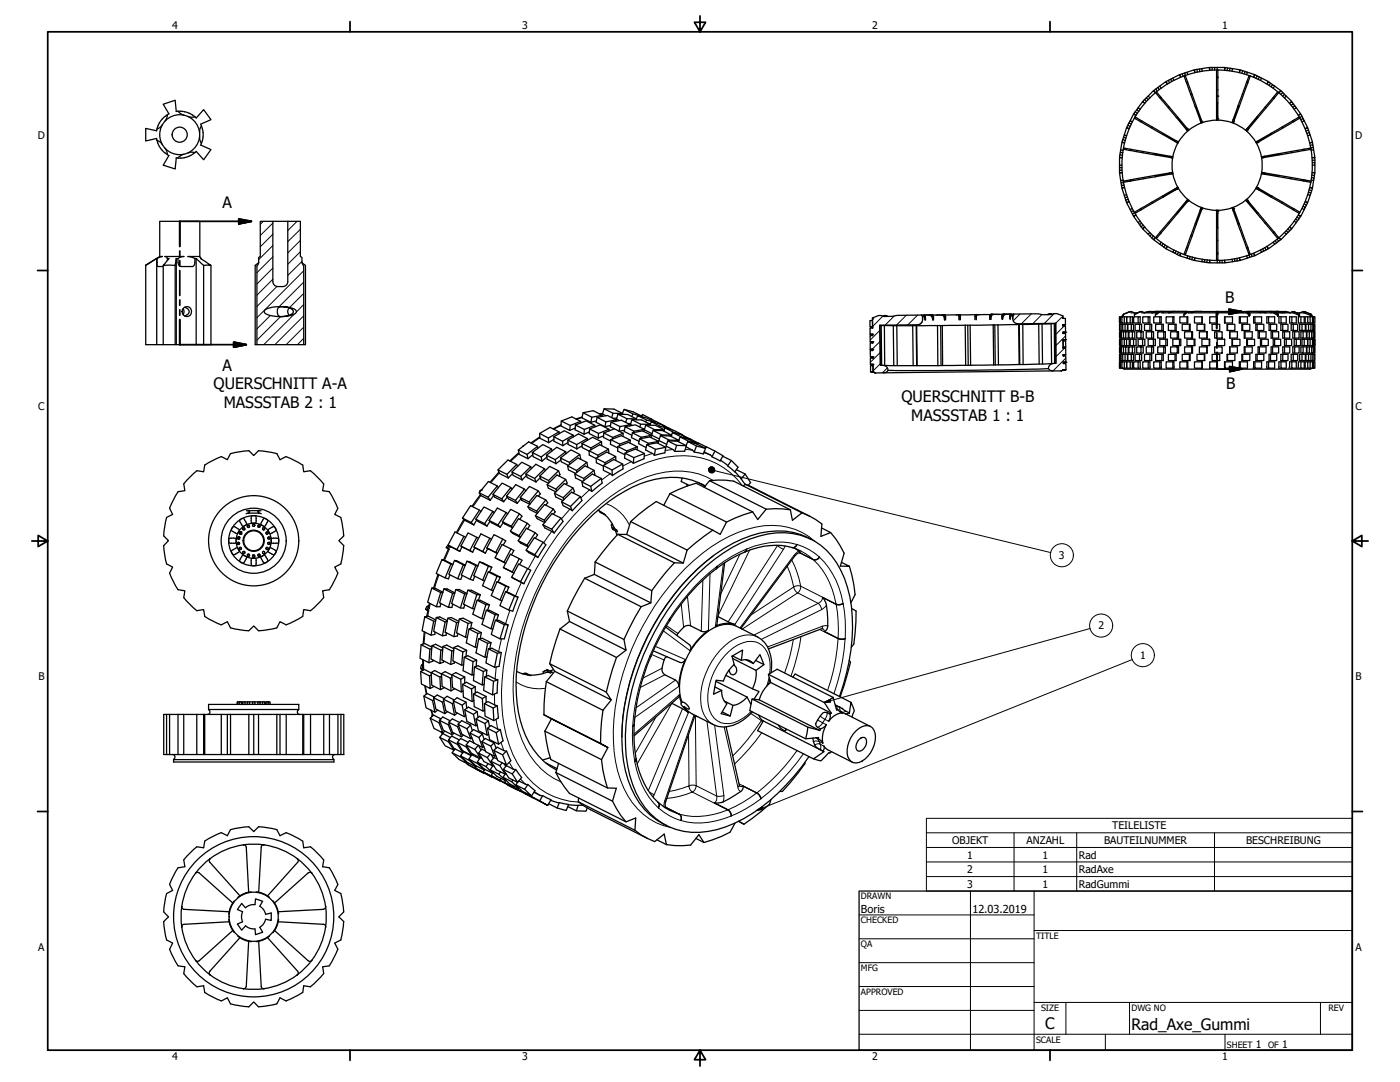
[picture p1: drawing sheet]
<svg xmlns="http://www.w3.org/2000/svg" width="559mm" height="432mm" viewBox="0 0 559 432" stroke-linecap="round" stroke-linejoin="round" font-family="sans-serif">
<defs><g id="words">
<g font-size="6.3">
<text x="88.8" y="82.9">A</text>
<text x="489" y="120.9">B</text>
<text x="88.8" y="148.1">A</text>
<text x="85.3" y="155.2">QUERSCHNITT A-A</text>
<text x="489.4" y="155.4">B</text>
<text x="359.8" y="160.5">QUERSCHNITT B-B</text>
<text x="89.3" y="162.8">MASSSTAB 2 : 1</text>
<text x="363.7" y="168">MASSSTAB 1 : 1</text>
<text x="417.2" y="410.6">C</text>
<text x="451.6" y="411.1">Rad_Axe_Gummi</text>
</g>
<g font-size="4.4">
<text x="343.7" y="364.3">Boris</text>
<text x="388.1" y="364.3">12.03.2019</text>
</g>
<g font-size="4.2">
<text x="68.7" y="11.7">4</text>
<text x="208.4" y="11.7">3</text>
<text x="348.1" y="11.7">2</text>
<text x="487.8" y="11.7">1</text>
<text x="15.1" y="55.5">D</text>
<text x="540.9" y="55.5">D</text>
<text x="15.2" y="163.4">C</text>
<text x="541" y="163.4">C</text>
<text x="422.7" y="223.1">3</text>
<text x="438.4" y="251.2">2</text>
<text x="455" y="263">1</text>
<text x="15.3" y="271.4">B</text>
<text x="541.1" y="271.4">B</text>
<text x="443.9" y="331">TEILELISTE</text>
<text x="380" y="336.9">OBJEKT</text>
<text x="409.7" y="336.8">ANZAHL</text>
<text x="440.7" y="336.8">BAUTEILNUMMER</text>
<text x="497.3" y="336.9">BESCHREIBUNG</text>
<text x="386.1" y="342.6">1</text>
<text x="416.1" y="342.6">1</text>
<text x="430.7" y="342.7">Rad</text>
<text x="386.1" y="348.4">2</text>
<text x="416.1" y="348.4">1</text>
<text x="430.7" y="348.5">RadAxe</text>
<text x="386.1" y="354.3">3</text>
<text x="416.1" y="354.2">1</text>
<text x="430.7" y="354.3">RadGummi</text>
<text x="15.2" y="379.3">A</text>
<text x="541" y="379.3">A</text>
<text x="501.3" y="418.3">1</text>
<text x="511.8" y="418.3">1</text>
<text x="68.7" y="423.2">4</text>
<text x="208.4" y="423.2">3</text>
<text x="348.1" y="423.2">2</text>
<text x="487.8" y="423.2">1</text>
</g>
<g font-size="3.5">
<text x="343.7" y="358.9">DRAWN</text>
<text x="343.7" y="368.5">CHECKED</text>
<text x="413.5" y="374.6">TITLE</text>
<text x="343.7" y="378">QA</text>
<text x="343.7" y="387.5">MFG</text>
<text x="343.7" y="397.1">APPROVED</text>
<text x="415.5" y="403.4">SIZE</text>
<text x="451.6" y="403.4">DWG NO</text>
<text x="530.3" y="403.4">REV</text>
<text x="413.5" y="416.1">SCALE</text>
<text x="489.7" y="418.3">SHEET</text>
<text x="506.2" y="418.3">OF</text>
</g>
</g></defs>
<!-- layer: Sichtbar (ANSI) -->
<g fill="none" stroke="#000" stroke-width=".51">
<path d="M456.8 39.8l-.7 .6 .7 .7M457.5 39.1l-.7 .7 .8 .7M459 39.1l-.7-.7-.8 .7 .8 .7M461.1 37l-.7-.8-2.1 2.2M461.2 37l-4.1 4.1-4.1 5.6M461.3 35.6l-.8 .5 .5 .7M461.6 36.6l-.4 .4M461.6 36.6l-.1 .7 8.1 9.7M461.6 36.6l8.4 10.1M462.1 34.9l-.8 .7 .6 .8M463.4 38.9l-.4 .3M463.5 35.2l-.6-.8-.8 .5 .6 .9"/>
<path d="M463.5 39l-.3 .3M466 33.5l-.7-.9-2.4 1.8M466.3 32.1l-.8 .4 .3 .8M467.2 31.6l-.9 .5 .5 .9M468.6 32.1l-.5-.9-.9 .4 .5 .9M471.3 30.8l-.5-1-2.7 1.4M471.9 29.5l-1 .3 .3 .8M472.8 29.1l-.9 .4 .3 .9M473.1 30.1l-5.8 2.7-5.7 3.9M473.1 30.1l-.3 .6 4.3 11.9M473.1 30.1l4.4 12.3M473.8 28.8l2.8-.9 .3 1.1"/>
<path d="M474 32.8l-.4 .2M474.1 29.8l-.3-1-1 .3 .3 1M474.1 33l-.5 .1M475.8 37.6l-.5 .2M477.8 27.7l-1 .2 .1 .9M478.7 27.6l-.9 .1 .1 1.1M479.7 27.4l3-.5 .2 1.1M479.9 28.4l-.2-1-1 .2 .2 1M483.8 26.9h-.9v.9M484.8 27.9v-1h1v1M484.8 26.9h-1v1M485.6 31v10"/>
<path d="M485.6 30.8h.5M485.6 31h.5M485.6 35.9h.5M485.8 26.9h3v1.1M486.1 27.9l6.9 .7 6 1.7M486.1 27.9l-6.3 .5-6.8 1.7M486.1 27.9l-.5 .5v2.6M486.1 27.9v2.9M486.1 31v10M486.1 30.8v.2M490 27.1l-1.1-.2-.1 .9M490.8 28.3l.1-1.1 1 .2-.2 1"/>
<path d="M490.9 27.2l-.9-.1-.2 1M491.9 27.4l3 .5-.2 1.1M495.9 37.6l.4 .2M496 28.2l-1-.3-.3 .9M496.6 29.5l.4-1 .9 .3-.3 1M497 28.5l-1-.3-.3 1M497.5 33l.5 .1M497.6 32.8l.5 .2M497.9 28.8l2.9 1-.4 1M499 30.3l6.3 3 5.1 3.7M499 30.3l-.6 .3-4.3 11.8M499 30.3l-4.4 12.3"/>
<path d="M501.8 30.3l-.9-.5-.5 .8M502.2 31.6l.5-.9 .9 .5-.5 .9M502.7 30.7l-.9-.4-.5 .9M503.6 31.2l2.6 1.3-.5 1M507.1 33.2l-.8-.6-.5 .7M507.4 34.6l.5-.8 .9 .6-.6 .8M507.9 33.8l-.8-.6-.6 .8M508.1 39l.4 .3M508.3 38.9l.3 .3M508.8 34.4l2.4 1.7-.7 .9M510.4 37h-.7l-8.1 9.7M510.4 37l-8.4 10"/>
<path d="M510.4 37l4.9 5 3.6 5.1M510.7 36.8l.6-.6 .7 .7M511.2 37.7l.8-.8 .7 .8M512 38.4l.7-.7 .7 .7-.7 .7M513.4 38.4l2.2 2-.9 .9M62.5 55.3l.1 .7M62.5 52.2l-4.3-1v5.1l4.3-1.1M62.6 51.5l-.1 .7M62.7 56a8.9 8.9 0 0 0 3.2 5.1M62.7 56l1.2 .6 .9 1.2M64.8 49.7l-.9 1.2-1.2 .6M65.8 59.1l.7 1.2 .3 1.4"/>
<path d="M65.9 46.5a9 9 0 0 0-3.2 5M66.8 45.8l-.9 .7M66.8 45.8l-.3 1.3-.7 1.3M67.4 45.4l-.6 .4M71 44.4l-.7 .1-.4-4.5-4.7 1.6 2.2 3.9M71.1 44.4h1.1M71.1 44.4l1 .9 1.3 .6M72.2 44.4l2.6 .5 2.1 1M76.9 45.9l.9 .7-1.3 .2-1.5-.4M77.8 46.6l.5 .5 3-3.3 2.9 4-4.1 1.7M79.7 54.5l.1 1.5 .6 1.3M80.1 49.6l.3 .6"/>
<path d="M80.1 57.9l4.1 1.8-2.9 4.1-3-3.4-.5 .5M80.4 50.2a9.2 9.2 0 0 1 0 7.1M80.4 50.2l-.6 1.2-.1 1.5M80.4 57.3l-.3 .7M448.1 55.8l-.3 .9 .8 .3M448.3 59.9l-1-.1-.1 1 1 .2M448.4 59.1l-.6 6.3 .5 6.9M448.4 59.1l.5 .5 12.4 2.2M448.4 59.1l12.9 2.2M448.4 54.8l-.3 1 1 .3M448.9 57l-1.1-.2-.5 3M449.7 54.2l-.9-.4-.4 1 1 .3"/>
<path d="M450.2 50l-.5 .9 .8 .4M450.6 49.1l-.4 .9 .9 .5M450.7 51.4l-1.1-.4-.8 2.8M451.2 59.6v.5M451.4 59.6v.5M452 48.6l-.9-.4-.5 .9 .9 .4M453.1 46.7l-2.8 5.7-1.9 6.7M453.1 46.7l.1 .7 10.9 6.3M453.1 46.7l11.3 6.6M453.1 44.6l-.6 .8 .7 .5M453.5 46l-1.1-.5-1.3 2.7M453.7 43.8l-.6 .8 .9 .6"/>
<path d="M455.1 43.6l-.8-.6-.6 .8 .8 .6M455.5 48.1l-.2 .5M455.7 48.2l-.3 .4M456.9 41.2l-.8-.6-1.8 2.4M459.9 50.7l-.2 .4M466.7 42.7l-.4 .4M469.1 56.5l.6 .4M469.3 56.1l-4.9-2.8-.3 .4 5 2.8M469.3 56.1l-.2 .4M469.3 56.1l.7 .4-.3 .4M469.7 56.9l.4 .2M470.1 57.2l-1.2 2.6-.8 2.8"/>
<path d="M470.3 56.7l-.3-.2-.3 .4M470.3 56.7l-.2 .4M473.3 51.4l.5 .5M473.6 51l-3.6-4.3-.4 .3 3.7 4.4M473.6 51l-.3 .4M473.6 51l.6 .6-.4 .3M473.8 51.9l.4-.3 .3 .3-.4 .4M473.8 51.9l.3 .4M474 52.3l-2 2.1-1.7 2.3M479.2 48.6l.5-.1 .2 .4-.5 .2zM479.4 49.1l-2.6 1.3-2.4 1.6M479.5 47.8l-2-5.4-.4 .2 2.1 6"/>
<path d="M479.5 47.8l-.5 .1M479.5 47.8l.2 .7-.5 .1M485.6 47.9l-2.9 .3-2.8 .7M485.6 46.7v-5.7h.5v5.7M485.6 46.7v1.2M485.6 47.9h.5M485.6 46.7h.5M486.1 47.9l2.8 .3 2.8 .7M486.1 46.7v.7h-.5h.5v.5M491.9 48.5l.5 .1-.2 .5-.5-.2M491.9 48.5l-.2 .4M492.2 47.8l1.9-5.4 .5 .2-2 5.3"/>
<path d="M492.2 47.8l.4 .1M492.2 47.8l-.3 .7M492.2 49.1l2.6 1.3 2.4 1.6M492.6 47.9l-.2 .7-.5-.1M497.5 51.6l.4 .3-.3 .4-.4-.4M497.5 51.6l-.3 .3M497.6 52.3l2 2.1 1.7 2.3M498 51l3.6-4.3 .4 .3-3.6 4.4M498 51l.4 .4M498 51l-.5 .6M498.4 51.4l-.5 .5-.4-.3M501.5 57.2l1.2 2.6 .8 2.8"/>
<path d="M501.7 56.5l.3 .4-.5 .2M501.7 56.5l.3 .4 .6-.4M501.7 56.5l-.4 .2 .2 .4M502.3 56.1l4.9-2.8 .3 .4-4.9 2.8M502.3 56.1l.3 .4M502.3 56.1l-.6 .4M505 42.7l.3 .4M511.7 50.7l.3 .4M514.9 41.1l.7-.5 .6 .8M515.4 42l.8-.6 .6 .8M516 42.8l.8-.6 .6 .8-.8 .6M516 48.2l.2 .4"/>
<path d="M516.1 48.1l.3 .5M517.4 43l1.7 2.4-.9 .7M518.4 45.9l.8-.4 .5 .9M518.7 46.9l1-.5 .4 .9M518.8 47.2l2.9 6.3 1.6 6.1M518.9 47.1l-.7-.2-11 6.3M518.9 47.1l-11.4 6.6M519.2 47.8l.9-.5 .5 .9-.9 .4M520.2 59.6l.1 .5M520.4 59.6l.1 .5M520.6 48.2l1.3 2.7-.9 .5M521.1 51.3l.9-.3 .3 .9"/>
<path d="M521.3 52.3l1-.4 .3 1M521.7 53.2l.9-.3 .3 .9-.9 .4M522.9 53.8l1 2.9-1.1 .4M523 57l.9-.2 .1 1M523 58l1-.2 .2 1M523.2 59l1-.2 .1 1-.9 .1M523.3 59.6l.5 6.9-.6 6.3M523.3 59.6l-.6-.4-12.4 2.1M523.3 59.6l-12.9 2.2M524.3 59.8l.5 3-1.1 .1M65.9 61l.9 .7M66.8 61.7l.6 .4-2.2 3.8 4.7 1.5 .5-4.4 .6 .1"/>
<path d="M71.1 63.1h1.1M73.4 61.6l-1.3 .6-1 .9M75 61.1l1.5-.4 1.3 .2-.9 .7M75.5 62.3l-3.3 .8M76.9 61.6l-1.4 .7M446.8 67.9v1h.9M446.8 66.9v1h1.1M447 61.8l-.2 1 .9 .1M447.2 60.8l-.2 1 1.1 .2M447.5 73l.1 1 1.1-.1M447.6 74l.2 1 .8-.1M447.8 65.9h-1v1h1.1"/>
<path d="M447.9 68.9l-1.1 .1 .5 3M447.9 62.9h-1.1v3M448.3 71.9l-1 .1 .2 1 .9-.2 1.5 5.6 2.9 6.3M448.4 72.3v.5M448.9 74.7l-1.1 .4 1 2.9M449.1 78.9l.2 1 1-.3M449.3 79.9l.3 .9 .9-.3M449.7 77.7l-.9 .3 .3 .9 .9-.3M451.2 71.8v.5M451.4 71.8v.4M456.2 70.9v.5M456.2 60.5v.5"/>
<path d="M461.3 70l-12.9 2.3M461.3 70.5l-12.4 2.1-.5-.3M464.1 78.2l-11.3 6.5M464.4 78.6l-10.9 6.3-.7-.2M466.9 69l-5.6 1v.5l5.6-1M466.9 69v.5M466.9 62.8l.7 .1M466.9 69l.7-.1 .1 .4M466.9 62.4l-5.6-1.1v.5l5.6 1M466.9 62.4v.4M466.9 62.4l.8 .1-.1 .4M467.6 68.9l.5-.1v.5h-.4z"/>
<path d="M467.7 69.3l-.8 .2M468 63.1l-.2 2.8 .2 2.9M468.1 62.5h-.4l-.1 .4M468.1 62.5v.6l-.5-.2M468.1 69.3l.8 2.8 1.2 2.6M469.1 75.3l-5 2.9 .3 .4 4.9-2.8M469.1 75.3l.2 .5M469.1 75.3l.6-.4 .3 .5M470 75.4l-.7 .4M470.3 75.2l1.7 2.3 2 2.1M470.3 75.1l-.2-.4-.4 .2 .3 .5M470.3 75.1l-.3 .3"/>
<path d="M474.1 79.6l-.3 .3 .4 .4M474.1 79.6l.4 .3-.3 .4M474.4 79.9l2.4 1.6 2.6 1.3M497.2 79.9l-2.4 1.6-2.6 1.3M497.2 79.9l.3 .4 .4-.4M497.2 79.9l.4-.3 .3 .3M497.9 79.9l.5 .6M497.9 79.9l-.4 .4 .5 .5M501.3 75.2l-1.7 2.3-2 2.1M502 74.9l-.3 .5-.4-.3M502 74.9l.6 .4M502 74.9l-.3 .5 .6 .4"/>
<path d="M502 74.9l-.5-.2-.2 .4M502.6 75.3l4.9 2.9-.3 .4-4.9-2.8M502.6 75.3l-.3 .5M503.5 69.3l-.8 2.8-1.2 2.6M503.5 62.5l.1 .6M503.6 63.1l.2 2.8-.2 2.9M503.6 68.8l.5 .1-.1 .4h-.5zM504 62.5l.1 .4-.5 .2M504 62.5l.1 .4 .7-.1M504 62.5h-.5M504.1 68.9l.7 .1M504.1 68.9l-.1 .4 .7 .2"/>
<path d="M504.7 62.4l5.6-1.1 .1 .5-5.6 1M504.7 62.4l.1 .4M504.7 62.4l-.7 .1M504.8 69l5.6 1-.1 .5-5.6-1M504.8 69l-.1 .5M507.2 78.6l11.4 6.6M507.6 78.1l10.8 6.4 .2 .7M510.3 70.5l12.9 2.3M510.4 70l12.4 2.2 .4 .6M515.4 60.5l.1 .5M515.5 70.9l-.1 .5M520.3 71.8l-.1 .4"/>
<path d="M520.5 71.8l-.1 .5M522.3 76.7l.9 .3-.3 1-.9-.3M522.5 75.8l1.1 .3-.4 .9M522.9 78l-.9 2.8-1-.3M523 74.9l.9 .2-.3 1M523.2 72.8l-1.9 6.7-2.7 5.7M523.5 70.9l1 .2-.2 .9-.9-.1M523.6 69.8l1 .2-.1 1.1M523.7 63.9h1.1v1M523.8 64.9h1v1h-1M523.9 62.9h.9v1M523.9 68.9l.9 .1-.2 1"/>
<path d="M524.3 72l-.4 3-1.1-.2M524.8 65.9v3h-1.1M103.9 88.3h5v24l.6 1.5a3.6 3.6 0 0 0 3.4 .6l1.4-.6 .6-1.5v-24h5v14.1l.6 .3a3.5 3.5 0 0 0 .5 3.2l.2 31.6h-18.6v-31.3a3.6 3.6 0 0 0 .7-3.5l.6-.3zM108.9 88.3h6M450.7 80.5l-1 .5 1.4 2.6M451.5 84.5l.5 .9 .9-.5M452 85.4l.4 .9 .8-.4M452 83.2l-.9 .4 .4 .9 .9-.4M452.8 84.7l.3 .5M453 85.2l3.3 4.7 4.9 5M453.4 85.7l-.9 .7 1.8 2.4M454.9 89.7l.5 .8 .9-.6"/>
<path d="M455.1 88.3l-.8 .5 .6 .9 .8-.7M455.3 83.2l.2 .5M455.4 90.5l.7 .7 .7-.5M455.4 83.2l.3 .4M456.9 90.6l-.8 .8 2.2 2.1M459 92.8l-.7 .7 .7 .7 .7-.7M459 94.2l.7 .7 .7-.7M459.7 94.9l.7 .7 .6-.6M459.7 80.7l.2 .5M461.1 94.8l-.6 .9 2.4 1.8M461.2 94.9l5.1 3.7 6.3 3M463 92.6l.4 .4"/>
<path d="M463.2 92.5l.3 .3M463.5 96.6l-.6 .9 .8 .5 .6-.8M465.1 97.8l-.6 .8-.8-.6M465.8 98.5l-.5 .8-.8-.7M466 98.3l-.5 1 2.6 1.3M466.3 88.8l.4 .3M468.6 99.8l-.5 .8 .9 .5 .5-.9M469.6 84.8l-8.4 10.1M470 85.2l-8.1 9.6-.7 .1M473.3 80.5l-3.7 4.3 .4 .4 3.6-4.4M473.3 80.5l.3 .3M473.6 98.9l.4 .1"/>
<path d="M473.6 98.7l.5 .2M474.2 80.3l-.6 .5M474.2 80.3l-.4-.4-.5 .6M475.3 94l.5 .2M477.1 89.2l-4.5 12.3M477.6 89.4l-4.3 11.8-.7 .3M479 83.9l-1.9 5.3 .4 .2 2-5.3M479 83.9l.5 .2M479.4 82.7l.5 .2-.2 .5-.5-.2zM479.7 83.4l-.2 .7M479.7 83.4l-.5-.2-.2 .7M479.9 82.9l2.8 .8 2.9 .2"/>
<path d="M485.6 90.8v13.1M485.6 85.2v5.6h.5v-5.6M485.6 83.9v.5h.5h-.5v.8M485.6 85.2h.5M485.6 83.9h.5M485.6 95.9h.5M486.1 90.8v12.6l-.5 .5M486.1 83.9v1.3M491.7 82.9l-2.8 .8-2.8 .2M491.7 82.9l.2 .5 .5-.2M491.7 82.9l.5-.2 .2 .5M492.4 83.2l.2 .7"/>
<path d="M492.4 83.2l-.5 .2 .3 .7M492.6 83.9l2 5.3-.5 .2-1.9-5.3M492.6 83.9l-.4 .2M494.1 89.4l4.5 12.3M494.6 89.2l4.3 11.9-.3 .6M496.3 94l-.4 .2M498 98.7l-.5 .2M498.1 98.9l-.5 .1M498.4 80.5l3.6 4.3-.4 .4-3.6-4.4M498.4 80.5l-.4 .3M501.6 85.2l8.4 10M502 84.8l8.1 9.7-.1 .7"/>
<path d="M503.9 99.3l.5 .9-.8 .4-.5-.8M504.8 98.8l.5 1-.9 .4M505.3 88.8l-.3 .3M505.8 98.5l.4 .8-.9 .5M508.5 92.5l-.4 .3M508.6 92.6l-.3 .4M508.8 97.5l-2.5 1.8-.6-1M509 96.1l.6 .8-.8 .6-.6-.9M509.8 95.4l.5 .9-.7 .6M510 95.2l-5.7 3.9-5.2 2.5M510.5 94.9l-.5 .3M510.7 95l.5 .7-.9 .6"/>
<path d="M512 80.7l-.3 .5M513.4 92.1l.7 .7-.7 .7-.7-.7M513.4 93.5l-2.1 2.1-.8-.8M514.1 91.3l.7 .8-.7 .7M514.9 90.7l.7 .7-.8 .7M516.2 83.2l-.2 .4M516.4 83.2l-.3 .5M517.1 87.4l.9 .6-.6 .8-.8-.5M517.4 88.8l-1.8 2.4-.9-.6M517.7 86.6l.8 .6-.5 .8M518.4 85.9l.7 .5-.6 .8M518.6 85.2l-4.1 5.6-4.1 4.1"/>
<path d="M520.1 82.3l.9 .4-.4 .9-.9-.4M520.6 83.6l-1.4 2.7-1-.5M520.6 81.3l.9 .6-.5 .8M521.1 80.5l.8 .5-.4 .9M62.5 103.2l-4.3 2.7M62.5 103.2v34.3h2.7M62.5 103.2h.2M62.7 103.2l.2 3 2.3 .2M63.8 102.4h1l-2.1 .8M63.8 102.4v-14.1h16v14.2M63.8 102.4l-5.6 3.4v31.7h4.3M65.2 105.9v31.6"/>
<path d="M66.8 103.2l-.3-.6-.7-.2h7.6l-1.3 .2-1 .6M66.8 103.2h.6l-2.2 2.7h4.7l.5-2.7M66.8 103.2v.7M69.9 105.9v31.6M70.4 103.2h.7M70.4 103.2v34.3M71.1 103.2a2.95 2.95 0 0 0 .7 3l5.1 .2a1.53 1.53 0 0 0 .9-1.6v-1.6M77.8 103.2l-2.8-.8h4.7l.7 .8M77.8 103.2h.5M78.3 103.2l3 2.7h2.9l-4.1-2.7h.3M78.3 103.2v34.3M80.4 103.2v.2"/>
<path d="M81.3 105.9v31.6M84.2 105.9v31.6h-19M103.3 104.8l-1.4 1.1v31.6h.7M120.5 104.8l1.4 1.1v31.6h-.7M470.4 100.6l-.5 1-.9-.5M471.2 101.2l-.4 .8-.9-.4M471.3 101l-.4 1.1 2.9 .9M472.6 101.5l.5 .2M473.1 101.7l5.5 1.6 6.9 .6M474.1 102l-.3 1 .9 .3 .3-.9M476 102.6l-.3 1-1-.3M476.9 103.1l-.3 .8-.9-.3"/>
<path d="M476.9 102.9l-.1 1 2.9 .6M479.9 103.4l-.2 1.1 1 .1 .2-1M481.8 103.7l-.1 1.1-1-.2M482.9 104l-.2 .9-1-.1M482.9 103.8v1.1h2.9M485.6 103.9h.5M485.6 101.1h.5M485.6 100.8h.5M485.8 103.9v1h1.1v-1M487.8 103.9v1M488.8 103.8l.1 1.1 3-.4M488.8 104v.9h-1.9"/>
<path d="M492.8 103.3l.1 1-1 .2-.2-1.1M493.7 103.1l.2 1-1 .2M494.7 102.9l.3 1 2.9-.9M494.7 103.1l.2 .8-1 .2M498.5 101.7l.4 1-1 .3-.3-1M498.6 101.7l-6.8 1.8-5.7 .4M499.1 101.5l-.5 .2M499.4 101.4l.4 1-.9 .3M500.4 101.2l.4 .9-1 .3M503.6 100.6l-2.7 1.4-.5-1M73.1 123.1a2.2 2.2 0 0 1 0 2.5M73.7 122.6a1.63 1.63 0 0 1 1.8 1.3 1.63 1.63 0 0 1-1.1 1.9l-.7 .3"/>
<path d="M105.9 123.6a15 15 0 0 1 12 0l.4 .5a1.94 1.94 0 0 1-2.1 1.8l-4.3 .5a2.26 2.26 0 0 1 0-4l2.5 .2a2.73 2.73 0 0 1 2.7 2 5.8 5.8 0 0 1-5.2 1.8l-3-.3a4.6 4.6 0 0 1-3.4-1.5zM115.4 122.9a2.23 2.23 0 0 0 0 3M347.2 128l1-.1 .1 2.5h-1zM347.3 133.4h1M347.3 130.4h1M347.3 136.4h1.1M347.5 136.5h.9zM347.6 133.5h.7zM347.6 133.4v.1M347.7 130.4l.6 .1h-.6M348.3 130.9h-1v2.5h1M348.3 133.4v.5h-1v2.5h1.1"/>
<path d="M348.3 130.4v.5M348.4 136.4v.5h-1.1v2.5h1.1M348.4 139.4v.5h-1.1l.1 2.5h1M348.4 139.4h-1.1M348.4 139.4h-1l1 .1M348.6 126.7l-.4 1.1 .1 3.1M348.6 126.7l-.4 .2v1M351.1 129.8l.3 16M351.3 129.9h1.7M351.7 129.9l.2 15.9M352.3 126.2l1.1-.3 .9 .3M353 129.9l3.6 .1"/>
<path d="M353 129.9l.1 16M353.3 125.9l.9 .3M356.6 130h1.3M356.6 130l.1 15.9M357.9 130h6.4M357.9 130l.2 15.9M364.3 130h1.6M364.3 130l.2 15.9M365.7 129.9l.2 16M365.9 130l.2 15.9M367.8 125.7a2.32 2.32 0 0 1 .4 2.4 2.32 2.32 0 0 1-1.9 1.5l-15.2 .2 .3 16a2.32 2.32 0 0 1 3.1 2 1.81 1.81 0 0 1-1.8 1M367.8 125.7l-9.7 .2a8.7 8.7 0 0 1-6.1 .1l-1.4-.1-2 .8"/>
<path d="M367.8 125.7h1.1M367.9 125.8a1.92 1.92 0 0 1 1.4 1.9v-1.3M368.2 126.3v1.3M368.8 125.7l.6 .7-.5-.7M368.9 125.7h2.8M368.9 125.7a2.64 2.64 0 0 1 3.3 1.2l.1 .8v-1.3M369.4 126.4v1.3M371.3 125.7h.6M371.9 125.7l.4 .7M371.9 125.7h.3M372.2 125.7l.4 .7h-.3M372.2 125.7h3.8a1.69 1.69 0 0 1 1 2v-1.3"/>
<path d="M372.6 126.4v1.3M374.2 129.9l-8.3 .1M374.2 129.9h1.9M374.2 129.9l.1 16M375.5 129.9l.1 16M376.1 129.9l.1 16M376.4 125.7h.4zM376.4 125.7h-2.8M376.7 125.7h.5l.2 .7h-.4zM377.2 125.7h5.3l.3 1.9v-1.2M377.4 126.4v1.3M382.7 125.7h.4"/>
<path d="M382.7 125.6l-1.1 .1M382.7 125.7h.1M382.8 125.7v.7h.5v-.7M382.8 125.7h.5M383.3 126.4v1.2M385.3 129.8l-9.2 .1M385.3 129.8h1.9M385.3 129.8l.1 16M386.3 129.8l.2 16M387.2 129.8l.2 16M389.1 126.3v1.3M389.2 125.6l-.1 .7h.5l.1-.7"/>
<path d="M389.2 125.6h.5M389.2 125.6l-5.9 .1M389.3 125.6h.4M389.8 125.5l1 .1M395 126.2v1.3M395.2 125.5h.5l-.3 .7h-.4zM395.2 125.5l-5.2 .1-.4 2v-1.3M395.6 125.5h.4M395.7 125.5h.3M396 125.4l2.9 .1M396.4 129.7l-9.2 .1M396.4 129.7h1.9"/>
<path d="M396.4 129.7l.2 16M397.1 129.7l.2 16M398.3 129.7l.2 15.9M399.9 126.1v1.3M400.2 125.4h.4M400.2 125.4l-3.8 .1a1.85 1.85 0 0 0-.9 2l-.1-1.3M400.2 125.4l-.3 .7M400.6 125.4l-.4 .7h-.3M401.1 125.3l-.5 .1M403 126l.1 1.3M403.5 125.3l-2.7 .1M403.5 125.3h1.1"/>
<path d="M403.5 125.3l-.5 .7 .7-.7M403.5 125.3a2.73 2.73 0 0 0-3.2 1.3l-.1 .8v-1.3M404.2 125.9v1.4M404.6 125.3a2.14 2.14 0 0 0-1.4 2v-1.3M404.6 125.3l9.7-.1a8.8 8.8 0 0 0 6.1 .1l1.4-.1 2.4 .8v1.1M404.6 125.3a2.39 2.39 0 0 0 1.7 3.9l15.1-.2v16a2.33 2.33 0 0 0-2.9 2.1l.7 .7 1 .2M406.6 129.5l-8.3 .2M406.6 129.5l.2 16M406.8 129.5l.2 16M408.2 129.5h-1.6M408.2 129.5l.2 16M414.6 129.3l-6.4 .2"/>
<path d="M414.6 129.3l.2 16M415.9 129.3h-1.3M415.9 129.3l.2 16M419.2 125.2l-.9 .3M419.2 125.2l-1.1 .3M419.2 125.2l.9 .3M419.5 129.2l-3.6 .1M420.8 129.2l.1 15.8M421.3 129.2h-1.8l.2 15.9M421.4 129v16M424.2 129.6v.5l1.1-.1v2.6h-1M424.2 127.1h1.1v2.4l-1.1 .1"/>
<path d="M424.3 129.7h.1M424.2 129.6h1.1l-.5 .1M424.2 126.5v.6M424.3 132.6v.5h1v2.5h-1M424.3 132.7l.8-.1zM424.3 135.6h.7l-.7 .1M424.3 136.1h1l.1 2.5h-1zM424.3 135.6l.1 3.5M424.3 135.6v.5M424.3 132.6h1M424.4 139.1h1v2.4l-1 .1M424.4 138.6h.5l-.5 .1"/>
<path d="M424.4 138.6v.5M425.3 129.5l-1.1 .2M425.3 135.6h-1M425.4 138.6h-1M446.8 126.4v2.5M447 131.9h1.1M447 129.4v2.5M447.2 132.4h-.4v2.5h.4M447.2 138.4h-.4v2.5h.4M447.3 137.9h1.5M447.3 135.4h.5v3M447.3 126.4h-.5v2.5h.5"/>
<path d="M447.3 135.4h-.5v2.5h.5M447.3 135.4v2.5M447.5 129.4h-.5v2.5M447.6 132.4v2.5h-.4v-2.5h1.2M447.6 138.4v2.5h-.4v-2.5h1.2M447.6 134.9h.8M447.8 126.3l-.5 .1v2.5h.5v.5M447.8 134.9v.5h1M447.8 131.9v.5M448.1 131.9h1.9v-2.5h-.9v2.5M448.1 129.4h-.6v2.5M448.4 125.7l-.5 .6"/>
<path d="M448.4 125.4v.9M448.8 135.4h.8v2.5M448.8 126.4h.9v2.5h-.9zM448.8 126.4h-1v2.5h1M448.8 135.4v2.5M449.1 129.4h-1v2.5M449.3 132.4v2.5h-.9v-2.5h1.9v2.5h-1M449.3 138.4v2.5h-.9v-2.5h1.9v2.5h-1M449.6 135.4h1.1v2.5h-1.9M451.1 126.4h.9v2.5h-.9zM451.1 126.4h-1.4v2.5h1.4M451.2 124.3l-2.8 1.1"/>
<path d="M451.4 124.8h2.6M451.5 129.4h-1.3v2.5h2.2v-2.5h-.9v2.5M452 132.4v2.5h-1.4v-2.5h2.3v2.5h-.9M452 138.4v2.5h-1.4v-2.5h2.3v2.5h-.9M452.4 135.4h1.1v2.5h-2.4v-2.5h1.3v2.5M452.8 125.4v.9M452.9 124.8l-1.7-.5-2.8 1.1M454.3 126.4h.8v2.5h-.8zM454.3 126.4h-1.8v2.5h1.8M454.9 129.4h-1.8v2.5h2.6v-2.5h-.8v2.5M455.4 132.4v2.5h-1.7v-2.5h2.6v2.5h-.9M455.4 138.4v2.5h-1.7v-2.5h2.6v2.5h-.9"/>
<path d="M455.5 124.3l-2.7 1.1M455.6 124.8h6.5M456.1 135.4h.8v2.5h-2.6v-2.5h1.8v2.5M456.9 124.8l-1.6-.5-2.5 1.1M458.3 126.4h.7v2.5h-.7zM458.3 126.4h-2.2v2.5h2.2M458.7 124.3l-2.1 .5 2.1-.5h54.3l2 .5M459 129.4h-2.2v2.5h2.9v-2.5h-.7v2.5M459.7 132.4v2.5h-2.2v-2.5h2.9v2.5h-.7M459.7 138.4v2.5h-2.2v-2.5h2.9v2.5h-.7M460.4 135.4h.7v2.5h-2.8v-2.5h2.1v2.5M461.2 125.4v.9"/>
<path d="M461.3 124.3h.1M461.3 124.3h2.8M462.1 124.3l-2.4 .5M462.9 126.4h.6v2.5h-.6zM462.9 126.4h-2.4v2.5h2.4M463 124.3l-1.8 1.1M463.4 124.3l-2.2 1.1M463.5 124.8h9.6M463.5 124.3l1 .5M463.7 129.4h-2.4v2.5h3v-2.5h-.6v2.5M464.1 124.3h.3M464.4 124.3h4.9"/>
<path d="M464.5 132.4v2.5h-2.4v-2.5h3v2.5h-.6M464.5 138.4v2.5h-2.4v-2.5h3v2.5h-.6M465.3 135.4h.7v2.5h-3.1v-2.5h2.4v2.5M467.9 124.3l-1.6 .5M468.1 126.4h.5v2.5h-.5zM468.1 126.4h-2.6v2.5h2.6M468.3 124.3l-1.6 .5M469 129.4h-2.7v2.5h3.2v-2.5h-.5v2.5M469.6 124.3h.4M469.9 132.4v2.5h-2.7v-2.5h3.2v2.5h-.5M469.9 138.4v2.5h-2.7v-2.5h3.2v2.5h-.5M470 124.3h3.6"/>
<path d="M470.8 135.4h.5v2.5h-3.2v-2.5h2.7v2.5M472.6 125.4v.9M473.6 124.3l-1 1.1M473.8 126.4h.3v2.5h-.3zM473.8 126.4h-2.9v2.5h2.9M474 124.3l-.7 .9-.7 .2M474.1 124.3l.5 .5M474.1 124.8h11.5M474.7 129.4h-2.8v2.5h3.1v-2.5h-.3v2.5M475.7 132.4v2.5h-2.9v-2.5h3.2v2.5h-.3M475.7 138.4v2.5h-2.9v-2.5h3.2v2.5h-.3M476.2 124.3l-.9 .5"/>
<path d="M476.6 135.4h.3v2.5h-3.1v-2.5h2.8v2.5M476.6 124.3l-.8 .5M477.1 124.3h.4M477.5 124.3h2M479.7 126.4l.2 2.5zM479.7 126.4h-2.9v2.5h2.9M480.7 129.4h-2.9v2.5h3.1v-2.5l-.2 2.5M481.7 132.4v2.5h-3v-2.5h3.1l-.1 2.5M481.7 138.4v2.5h-3v-2.5h3.1l-.1 2.5M482.7 135.4l.2 2.5h-3.2v-2.5h3v2.5M482.9 126.4h2.9v2.5h-2.9zM483.8 129.4h3.1v2.5h-3.1z"/>
<path d="M484.8 138.4h3v2.5h-3zM484.8 132.4h3v2.5h-3zM485.6 125.4v.9M485.8 135.4h3v2.5h-3zM486.1 125.2l-.5 .2M486.1 125.2v-.9h-.5v1.1M486.1 125.2v.5M486.1 124.8h11.5l1 1.5v-.9M488.9 126.4v2.5h3v-2.5h-3.1l.1 2.5M490 129.4l-.2 2.5h3.1v-2.5h-2.9v2.5M490.9 132.4l-.1 2.5v-2.5h3.1v2.5h-3M490.9 138.4l-.1 2.5v-2.5h3.1v2.5h-3"/>
<path d="M491.7 135.4l.2 2.5zM491.9 135.4h3v2.5h-3M494.1 124.3h-1.9M494.6 124.3h-.5l.9 .5M495 126.4v2.5h2.9v-2.5h-3.2v2.5h.3M495 124.3l.9 .5M495.5 124.3l.8 .5M496 129.4h-.3v2.5h3.2v-2.5h-2.9v2.5M497 132.4v2.5h-.4v-2.5h3.2v2.5h-2.8M497 138.4v2.5h-.4v-2.5h3.2v2.5h-2.8M497.5 124.3l-.5 .5M497.6 135.4h.3v2.5h-.3z"/>
<path d="M497.6 124.3l1 1.1M497.9 135.4h2.9v2.5h-2.9M498.1 124.3l.8 .9-.3 .2M498.6 124.8h9.6l1.6 1 .2 .5v-.9M498.9 125.3v.5M500.9 126.4v2.5h2.7v-2.5h-3.2v2.5h.5M501.6 124.3h.4M501.6 124.3h-3.6M501.8 129.4h-.5v2.5h3.1v-2.5h-2.6v2.5M501.8 124.3l1.5 .5M502.7 132.4v2.5h-.5v-2.5h3.1v2.5h-2.6M502.7 138.4v2.5h-.5v-2.5h3.1v2.5h-2.6"/>
<path d="M503.1 135.4h.5v2.5h-.5zM503.4 124.3l1.6 .5M503.6 135.4h2.6v2.5h-2.6M503.7 124.3l1.6 .5M506.3 126.4v2.5h2.5v-2.5h-3.1v2.5h.6M507.1 129.4h-.6v2.5h3.1v-2.5h-2.5v2.5M507.2 124.3h.3M507.2 124.3h-4.9M507.4 124.3l.4 .2M507.5 124.3h2.8M507.9 132.4v2.5h-.5v-2.5h2.9v2.5h-2.4M507.9 138.4v2.5h-.5v-2.5h2.9v2.5h-2.4"/>
<path d="M508.1 124.3l-.9 .5M508.2 135.4h.6v2.5h-.6zM508.3 124.3l1.7 1.1M508.6 124.3l1.6 1-.2 .1M508.8 135.4h2.4v2.5h-2.4M509.5 124.8h6.6l2.3 1 .2 .5v-.9M509.6 124.3l2.3 .5M510.2 125.3l.1 .5M510.3 124.3h.1M510.5 124.3l2.3 .5M511.3 126.4v2.5h2.1v-2.5h-2.9v2.5h.8M512 129.4h-.8v2.5h2.9v-2.5h-2.1v2.5"/>
<path d="M512.7 135.4h.7v2.5h-.7zM512.7 132.4v2.5h-.7v-2.5h2.8v2.5h-2.1M512.7 138.4v2.5h-.7v-2.5h2.8v2.5h-2.1M512.9 124.3l2.1 .5M513.4 135.4h2.2v2.5h-2.2M514.7 124.8l1.7-.5 2.2 1.1M515.6 126.4v2.5h1.8v-2.5h-2.7v2.5h.9M516.1 124.3l2.5 1.1M516.2 129.4h-.8v2.5h2.6v-2.5h-1.8v2.5M516.6 135.4h.8v2.5h-.8zM516.8 132.4v2.5h-.8v-2.5h2.5v2.5h-1.7M516.8 138.4v2.5h-.8v-2.5h2.5v2.5h-1.7"/>
<path d="M517.4 135.4h1.7v2.5h-1.7M517.7 124.8a7.3 7.3 0 0 1 5.4 1.2l.1 .3v-.9M518.7 125.3v.6M519.2 126.4v2.5h1.4v-2.5h-2.4v2.5h1M519.7 135.4h.9v2.5h-.9zM519.7 129.4h-1v2.5h2.3v-2.5h-1.3v2.5M520.1 132.4v2.5h-.9v-2.5h2.3v2.5h-1.4M520.1 138.4v2.5h-.9v-2.5h2.3v2.5h-1.4M520.4 124.3l2.4 .9M520.5 124.3l-1.8 .5M520.6 135.4h1.3v2.5h-1.3M520.8 124.5l2.4 .9"/>
<path d="M522 135.4h.9v2.5h-.9zM522 126.4v2.5h.9M522.3 129.4h-1v2.5h1.9v-2.5h-.9v2.5M522.6 132.4v2.5h-.9v-2.5h1.9M522.6 138.4v2.5h-.9v-2.5h1.9M522.8 125.2l.4 .2M522.8 125.2l.4 .2v.6M522.9 126.4h1.4M522.9 135.4h1v2.5h-1M522.9 126.4h-1.9v2.5h1M522.9 128.9h1M522.9 126.4v2.5"/>
<path d="M523.2 131.9h1.3v-2.5h-.5v2.5M523.2 125.7l.6 .6M523.2 129.4h.8M523.6 132.4h1M523.6 138.4h1M523.6 132.4v2.5h-1M523.6 138.4v2.5h-1M523.8 126.3v.1M523.8 128.9v.5M523.8 131.9v.5M523.8 134.9v.5M523.8 137.9v.5"/>
<path d="M523.9 135.4h.4v2.5h-.4M523.9 126.4v2.5h.4M524.2 132.4v2.5h-.6M524.2 138.4v2.5h-.6M524.3 126.4h.5v2.5h-.5M524.3 135.4h.5v2.5h-.5M524.3 126.4v2.5M524.5 129.4h.3v2.5h-.3M524.6 132.4v2.5M524.6 138.4v2.5M524.6 132.4v2.5h-.4M524.6 138.4v2.5h-.4"/>
<path d="M524.8 135.4v2.5M347.4 145.4h1M347.4 142.4h1M347.5 148.4l1.2 .1M347.6 142.4l.8 .1M347.8 145.4l.6 .1h-.6M348.4 142.4v.5h-1v2.5h1M348.4 145.4l.2 2.8 .8 .6M348.4 145.9l.3 2.5 .7 .4M348.4 145.9h-.9v2.5h1.2M348.4 145.4v.5M348.4 142.4l-.8 .1"/>
<path d="M352.7 148.8h-3.3M418.5 147.1l-30.3 .7h-33.7M420 145.1l-27.5 .6-39.6 .2M420.2 148l-67.5 .8M424.2 147.7h.3zM424.2 147.6h1.2zM424.3 147.6l-.8 .4M424.3 147.6h1.1M424.3 147.6l-.7 .4h-3.4M424.4 141.6v.5l1-.1v2.6h-1M424.4 141.7l.7-.1zM424.4 144.6v.5h1v2.5h-1.1"/>
<path d="M424.4 144.7l.9-.1zM424.4 144.6h1M425.4 141.5l-1 .1M446.8 144.4v2.5M447 141.4v2.5M447.3 144.4h-.5v2.5h.5M447.5 141.4v2.5h-.5v-2.5h1.1M447.5 143.9h.6M447.6 140.9h.8M447.8 143.9v.5h-.5v2.5h.5M447.8 140.9v.5M448 146.9l.8 .4h74.1"/>
<path d="M448.8 144.4h-1v2.5h1M449.1 141.4v2.5h-1v-2.5h1.9v2.5h-.9M449.7 146.6v-2.2h-.9v2.5h.9M451.1 144.4h.9l.1 2.5h-1zM451.1 144.4h-1.4v2.5h1.4M451.5 141.4v2.5h-1.3v-2.5h2.2v2.5h-.9M454.3 144.4h.8l.1 2.5h-.9zM454.3 144.4h-1.8v2.5h1.8M454.9 141.4v2.5h-1.8v-2.5h2.6v2.5h-.8M458.3 144.4h.7l.1 2.5h-.8zM458.3 144.4h-2.2v2.5h2.2M459 141.4v2.5h-2.2v-2.5h2.9v2.5h-.7"/>
<path d="M462.9 144.4h.6l.1 2.5h-.7zM462.9 144.4h-2.4v2.5h2.4M463.7 141.4v2.5h-2.4v-2.5h3v2.5h-.6M468.1 144.4h.5v2.5h-.5zM468.1 144.4h-2.6v2.5h2.6M469 141.4v2.5h-2.7v-2.5h3.2v2.5h-.5M473.8 144.4h.3l.1 2.5h-.4zM473.8 144.4h-2.9v2.5h2.9M474.7 141.4v2.5h-2.8v-2.5h3.1v2.5h-.3M479.7 144.4l.2 2.5zM479.7 144.4h-2.9v2.5h2.9M480.7 141.4v2.5h-2.9v-2.5h3.1l-.2 2.5"/>
<path d="M482.9 144.4h2.9v2.5h-2.9zM483.8 141.4h3.1v2.5h-3.1zM488.9 144.4v2.5h3v-2.5h-3.1l.1 2.5M490 141.4l-.2 2.5v-2.5h3.1v2.5h-2.9M495 144.4v2.5h2.9v-2.5h-3.2l-.1 2.5h.4M496 141.4v2.5h-.3v-2.5h3.2v2.5h-2.9M500.9 144.4v2.5h2.7v-2.5h-3.2l-.1 2.5h.6M501.8 141.4v2.5h-.5v-2.5h3.1v2.5h-2.6M506.3 144.4v2.5h2.5v-2.5h-3.1l-.1 2.5h.7M507.1 141.4v2.5h-.6v-2.5h3.1v2.5h-2.5M511.3 144.4v2.5h2.1v-2.5h-2.9l-.2 2.5h1M512 141.4v2.5h-.8v-2.5h2.9v2.5h-2.1"/>
<path d="M515.6 144.4v2.5h1.8v-2.5h-2.7l-.2 2.5h1.1M516.2 141.4v2.5h-.8v-2.5h2.6v2.5h-1.8M519.2 144.4v2.5h1.4v-2.5h-2.4l-.2 2.5h1.2M519.7 141.4v2.5h-1v-2.5h2.3v2.5h-1.3M522 144.4v2.5h.9M522.3 141.4v2.5h-1v-2.5h1.9M522.9 144.4h1.4M522.9 144.4h-1.9l-.2 2.5h1.2M522.9 146.9h1M522.9 144.4v2.5M523.2 141.4h1.3M523.2 141.4v2.5h-.9"/>
<path d="M523.6 146.9l-.8 .4M523.8 140.9v.5M523.8 143.9v.5M523.9 144.4v2.5h.4M524 141.4v2.5h-.8M524.3 144.4h.5v2.5h-.5M524.3 144.4v2.5M524.5 141.4h.3v2.5h-.3M524.5 141.4v2.5h-.5M99.3 179.9l-7.3 1.1-1.3 2.5-2.4-1.3-6.6 3.4M99.3 179.8l2 2 1.9-2M103.2 179.9l7.3 1.1 1.3 2.5 2.4-1.3 6.6 3.4"/>
<path d="M208.7 178.1l-.1 .1M214.6 178.1l-4.2 3.3-3.5-1.8M214.7 178.9l-.1-.8-3.6-1.8-4.1 3.3 .3 1.7 3.6 1.8M218.9 174.8l.1 1.9M220.2 179.2l-3.5-1.8-4.2 3.2 3.5 1.8M220.3 180l-.1-.8-4.2 3.2 .3 1.6M221 174.3l.1 1.8 3.6 1.8M221 175.3l-2 1.4M223.1 172.3l-4.2 2.5-3.5-1.8M223.2 173.1l-.1-.8-3.5-1.7-4.2 2.4 .1 1.9 3.5 1.8M224 168l3.6 1.8 4.2-1.7M226.6 175.6l3.6 1.8 .1 1.7"/>
<path d="M226.7 176.6l-2 1.3M227.6 169.8l-.2 2M228.8 173.7l-3.6-1.8-4.2 2.4 3.5 1.8M228.9 174.4l-.1-.7-4.3 2.4 .2 1.8M229.6 170.8l-2.2 1M229.7 169.6l-.1 1.9 3.5 1.8M230.2 177.4l4.2-2.4-3.5-1.8-4.3 2.4 .2 1.8 3.5 1.7M231.8 168.8v-.7l-3.5-1.7-4.3 1.6-.1 2 3.5 1.8M232.3 177.9l-2 1.2M232.7 164.7l3.5 1.8 4.1-.8M234.4 175v.7M235.1 179.9l3.5 1.8 .1 .7"/>
<path d="M235.3 172.3l-2.2 1M235.3 171.2l3.6 1.8-.1 1.8M235.9 179.5l-.1-.7-3.5-1.8 .1 1.6 2.7 1.4M236.2 166.5l-.4 2M237.4 170.4v-.7l-4.2 1.7-.1 1.9M237.4 169.7l-3.5-1.7-4.2 1.6 3.5 1.8M238.1 168l-2.3 .5M238.3 166.6l-.4 1.9 3.6 1.8M238.9 173l4.2-1.7-3.5-1.8-4.3 1.7-.1 1.8 3.6 1.8M240.1 176.3l-3.6-1.8-4.2 2.5M240.2 177.9l-.1-1.6-4.3 2.5M240.2 166.2l.1-.5-3.5-1.8-4.1 .8-.4 2.1 3.5 1.7"/>
<path d="M240.9 173.9l-2.1 .9M241 172.8l4.2-1.7 3.5 1.8M241.1 163.1l3.6 1.8 3.8 .1M242.9 179.3l.1 1.5M243.1 171.3v.7M243.6 169.8l-2.1 .5M243.8 175.5l3.5 1.7v.7M243.9 168.5l3.6 1.7-.4 1.9 2.1-.4M244.5 175.2v-.6l-3.5-1.8-.1 1.8 2.9 1.4M244.7 164.9l-.5 1.8M245.9 168.1v-.5l-4.1 .7-.3 2M245.9 167.6l-3.5-1.8-4.1 .8 3.5 1.7"/>
<path d="M246.2 166.9h-1.5M246.6 178.2l3.5 1.8v.6M246.6 165.3l-.5 2 1.1 .5M247.3 177.2l4.3-1.6-3.6-1.7-4.2 1.6-.2 1.8 3 1.5M247.5 170.2l4.1-.7-3.6-1.8-4.1 .8-.3 1.8 1.6 .8M248.4 165l.7-1.6 3.6 .9 3.5 2M248.5 165.4v-.4l-3.5-1.7-3.9-.2-.6 2.1 1.4 .7M248.7 174.2v-1.3l-4.2 1.7M249.1 163.4l3.5 1.8 3.6 .9M249.5 170.3l4.1-.8 3.6 1.8M250.1 180l4.3-1.7-3.5-1.8-4.3 1.7-.1 1.8 2.9 1.5M250.2 167.1l-3.6-1.8 4 .1 3.5 1.8"/>
<path d="M250.7 169h1M251.6 169.5l-.1 .5M251.6 175.6l-.1 1.2M252.2 167.5l3.5 1.8-.3 1.1M252.4 172.7l3.5 1.8-.1 .5M252.6 165.2l-.4 1M253 172.6v-.5l-3.5-1.8-.3 1.9 3 1.5M253 172.1l4.2-.8-.2 .9M254 167.5l.1-.3-3.9-.1-.5 1.4M254.4 178.3l-.1 1.2M254.5 165.9l-.5 1.2M255.3 175.1l3.5 1.8-.1 .5"/>
<path d="M255.7 169.3l4 .1-3.6-1.8-3.9-.1-.5 1.9 .7 .4M255.9 174.5l4.1-.8-3.5-1.7-4.1 .7-.4 1.9 3.1 1.5M256.1 166.1l.3-.7 5.3 2.8M256.9 171.2h.3M257.7 169.7h3.9l3.5 1.8 .3-.7 3.5 1.9M257.7 168.4l.4-.8 3.5 1.1M258.1 167.6l-3.6-1.7 3.6 .9 3.5 1.8M258.1 177.5l3.5 1.8 4.1-.8M258.8 176.9l4.1-.8-3.6-1.7-4 .7-.4 1.9 3 1.6M259.5 169.4l.5-1.1 3.5 1 3.6 1.8-3.6-1M259.7 169.4l-.2 .3M260 168.3l3.5 1.8-.2 .5"/>
<path d="M260 167.2l-.3 .4M260 173.7l-.2 .9M260.7 171.8l3.5 1.7-.1 .4M261.2 171.8v-.4l-3.5-1.7-.5 1.8 3.1 1.6M261.2 171.4l4 .1-.2 .6M261.5 168.5l.2-.4 3.5 1.8M261.6 179.3l-.4 2.4M262.9 176.1l-.2 .9M263.6 173.9l3.5 1.7-.1 .4M264.2 173.5l3.9 .2-3.6-1.9h-3.8l-.6 1.9 3.1 1.5M265.2 170.1v-.2l1.8 1M265.4 170.8l3.6 1 3.5 1.7"/>
<path d="M266.5 176l3.6 1.7 3.8 .1 .6-1.6 3.6 1 3.5 1.7-.9 2.3M267 171l1.4 .6M267.1 171.1l-.1 .1M267.1 175.6l3.9 .2-3.5-1.8-3.9-.1-.6 1.9 3.1 1.6M268 173.6l.4-1 3.6 .9 3.5 1.8-3.5-.9M268.1 173.7l-.2 .5M268.4 172.6l3.5 1.9M268.6 179.4l-2.7-1.3 .6-2.1 3.9 .1 3.5 1.8-.6 2.2M268.9 172.5l3.6 1 6.1 3.3M270.1 177.7l-.8 2.4M271 175.7l.5-1.3 3.6 1 3.5 1.8-3.6-1.1M271 175.8l-.1 .5"/>
<path d="M271.5 174.4l3.5 1.9M273.8 178.3l2.6 1.3M274.5 176.2l3.5 1.8 3.6 .9M275.5 175.3v.3M278 178l-.9 2.4M278.4 177.1l.2-.4 3.2 1.6M278.6 177.2l-.1 .2M281.5 178.9l.3-.7 6.7 3.7-1 2.1M71 196.3l-3.3 6.5 1.2 2.5-2.4 1.2M78.6 187.9l-5.3 5.2 .5 2.7-2.7 .4M81.7 185.5l-.4 2.8-2.8-.5M120.8 185.5l.4 2.8 2.8-.5"/>
<path d="M123.9 187.9l5.3 5.2M129.2 193.1l-.4 2.7 2.7 .4M131.5 196.3l3.3 6.6M191.5 196l.1 .2M194.8 198.4l.8 1.2M196.7 197.3l.8 1.1 3.5 1.8M197 197.7l-1.4 1.9M198.5 193.9l-3.7 4.5-3.5-1.7M198.9 194.6l-.4-.7-3.6-1.7-3.6 4.5 .8 1.2 3.5 1.7M202.2 197.9l3.5 1.8 .7 1.2M202.3 189.3l.6 1.5M202.5 198.4l-1.5 1.8"/>
<path d="M203.9 194.6l-3.5-1.8-3.7 4.5 3.6 1.8M204.3 195.3l-.4-.7-3.6 4.5 .7 1.1M204.3 188.3l.6 1.4 3.5 1.8M204.6 189l-1.7 1.8M205.7 199.7l3.7-4.5-3.5-1.8-3.7 4.5 .7 1.2 3.5 1.8M206.2 185.4l-3.9 3.9-3.5-1.8M206.6 186.1l-.4-.7-3.4-1.8-4 3.9 .6 1.5 3.5 1.8M208 199l-1.6 1.9M209.4 195.2l.4 .7M209.9 189.2l3.5 1.7 .5 1.4M210.1 189.7l-1.7 1.8M210.4 181.4l.4 1.7"/>
<path d="M211.8 186.2l-3.5-1.7-4 3.8 3.5 1.8M212.1 187l-.3-.8-4 3.9 .6 1.4M212.5 180.6l.3 1.6 3.5 1.8M212.7 181.4l-1.9 1.7M213.4 190.9l4-3.8-3.5-1.8-4 3.9 .5 1.4 3.5 1.7M214.8 195.9l-3.5-1.8-3.7 4.5M214.9 198l.7-.9-.8-1.2-3.6 4.4M215.6 190.6l-1.7 1.7M217.4 187.1l.3 .7M217.9 199.5l.7 1.2-.8 .9M218.1 181.7l3.5 1.8 .3 1.5M218.2 182.4l-1.9 1.6"/>
<path d="M218.4 193.4l3.5 1.8 .3 .8M219.3 192.5l-.4-.7-3.4-1.8 .5 1.4 2.9 1.4M221.3 196.8l3.5 1.8 .3 .8M221.6 183.5l4.2-3.2-3.6-1.8-4.1 3.2 .3 1.6 3.5 1.7M221.9 195.2l3.9-3.9-3.5-1.8-3.9 3.9 .5 1.4 3 1.5M222.9 189.9l.6-.5-.6-1.5-4 3.9M222.9 187.9l-3.5-1.8-3.9 3.9M223.9 183.5l-2 1.5M224.8 198.6l3.9-3.8-3.5-1.8-3.9 3.8 .5 1.5 2.9 1.5M225.8 191.3l.6 1.5-.6 .5M225.8 180.3l.1 .7M226.6 185.9l3.5 1.9 .2 .7"/>
<path d="M227.4 185.3l-.1-.8-3.6-1.7 .3 1.5 2.9 1.4M228.7 194.8l.6 1.4-.6 .5M229.4 189.2l3.6 1.7 .1 .8M230.1 187.8l4.2-3.3-3.6-1.7-4.1 3.1 .3 1.6 2.8 1.4M231.4 181.4l-3.5-1.9-4.2 3.3M231.6 183.2l.2-.2-.4-1.6-4.1 3.1M231.6 198.2l-3.9 3.9-3.5-1.8M232.3 199.8l-.7-1.6-3.4-1.8-4 3.9 .6 1.5 2.7 1.4M233 190.9l4.1-3.2-3.5-1.8-4.2 3.3 .3 1.6 2.8 1.4M234.3 184.5l.3 1.6-.3 .2M235.8 194.1l.4 2.1M237.1 187.7l.3 1.6-.3 .2"/>
<path d="M237.9 182.9l3.6 1.8v.7M238.6 181.7l4.3-2.4-3.5-1.8-4.3 2.4 .1 1.7 2.7 1.4M240 190.9l-4.2 3.2-3.5-1.8M240.3 192.8l-.3-1.9-3.6-1.7-4.1 3.1 .3 1.8 2.7 1.4M241.5 184.7l4.2-2.5-3.5-1.8-4.3 2.5 .2 1.8 2.7 1.3M244.3 187.6l.1 2.2M245.7 182.2l.1 1.6M248.5 185.2l-4.2 2.4-3.5-1.8M248.7 187.1l-.2-1.9-3.5-1.8-4.2 2.4 .1 1.9 2.7 1.3M249.4 180.8l3.6 1.8 4.2-1.6M253 182.6l-.2 2.3M257 183.1l.2-2.1-3.5-1.8-4.3 1.6-.1 2 2.7 1.4"/>
<path d="M265.4 180.7l.3-2.2-3.4-1.8-4.2 .8-.4 2.1 2.7 1.4M267.4 197l22.6 11.3-2.5 4.9-3-1.6M267.4 197l7-3.1 3.5-1.1 22.5 11.5M267.4 197l-2.5 4.7M272.3 190.8l-.4 1.4 3.2 1.5M274.1 193.2l.2 .8M278.6 192.5l2.7 1.4M281.1 180.3l2.4 1.2M283.2 191.8l22.6 11.4-3.3 4.1-2.1-3M283.2 191.8l6.6-.2 3.1 .4 22.6 11.5M283.2 191.8l-2.1 2.7M285.4 180l-1.2 2.3"/>
<path d="M288.4 182.1l3.5 1.7 2.7 2.6-1.3 1.9M291.9 183.8l-1.5 2.1M293.9 187.5l3.5 1.7 2.2 3.4-1 1.1M297.4 189.2l-1.6 1.9M297.6 193.3l22.5 11.4-3.8 2.9-.8-4.1M297.6 193.3l25.6 12.7M297.6 193.3l-.9 .6M66.5 206.6l-1.2 7.3 1.9 1.9-1.9 1.9 1.2 7.3 2.4 1.3-1.2 2.4 2.9 5.9 .4 .7 2.8 .5-.5 2.7 4 4.1 1.3 1.1 2.7-.4 .4 2.7 3.6 2 3 1.4 2.4-1.3 1.3 2.5 3.2 .7 4.1 .4 2-1.9 1.9 1.9 4.9-.6 2.4-.5 1.3-2.5 2.4 1.3M91.4 214.9l2.5-.1a1.46 1.46 0 0 1 0 2h-2.1a1.22 1.22 0 0 1-.4-1.9zM92.6 219.6l2.1-1 .7 1.1-.1 .6-1.8 1.1a1.14 1.14 0 0 1-.9-1.8zM93.2 210.1l2.4 1.4-.9 1.5-2.1-1.1a1.21 1.21 0 0 1 .6-1.8zM94.8 214.4l-.1 .5"/>
<path d="M94.9 217.2l-.2-.5 .5-.3 .4 .6-.3 .3M94.9 214.8l.2 .3M94.9 217.2l.3 .1M95.1 215.1l.3 .2M95.1 215.1h.1M95.2 214.3h.1M95.2 214.2l-.3 .3M95.2 214.2h.3M95.3 214.2l.2 .4M95.3 217.3h-.1M95.4 218.9l.3 .4M95.4 212.7l.3 .5"/>
<path d="M95.5 214.9l-.3 .3M95.5 218.8v.1M95.7 212.3l-.1 .4M95.7 218.4l-.3 .4M95.8 213l.3 .2M95.8 218.4l.6 .4-.3 .5M95.8 219.3h.3M95.8 207.4a1.03 1.03 0 0 1 1-.5 1.03 1.03 0 0 1 .9 .6l.7 1.4a1.35 1.35 0 0 1-1.7 1l-1-1.8zM95.8 214.5l-.1 .6M96.1 212.3l.2 .4M96.1 212.3l-.3 .1M96.1 212.3l.3 .1"/>
<path d="M96.2 213.1h-.1M96.4 213l-.3 .2M96.6 212.7l-.4 .4M96.8 210.9l.1 .4M96.9 210.9v.1M97 211.4l.3 .1M97 211.3v.1M97 210.7v.1M97.4 211.5h-.1M97.6 210.7l-.7 .2M97.6 210.8l.2 .4M97.7 211.2l-.2 .3"/>
<path d="M98.2 205l.7-.2h4.7l.7 .2M98.4 203.8h.8M98.7 210.2l.4 .2M98.8 209.7l.8 .1M98.9 209.8l-.1 .3M99.2 204.8l.5-.5-.5-.5h4.2l-.5 .5 .4 .5M99.5 210.2l-.3 .4M99.5 209.8l.1 .4M100.4 205.9l.4-.1a.97 .97 0 0 1 1 0 .97 .97 0 0 1 .4 1v1.5a1.27 1.27 0 0 1-1.8 .4zM100.8 209.7l.2 .3M100.9 209.6v.1M101 210l.5 .1"/>
<path d="M101.1 209.2l-.3 .3M101.1 209.2h.4M101.4 209.2l.1 .1M101.5 210l-.1 .1M101.5 209.2v.8M103.4 203.8h.8M103.4 209.5l.4 .6-.3 .3-.5-.2 .2-.6M103.5 209.5v.1M104.8 211.3l.3 .2M104.9 210.8l-.1 .4M105.1 211.5h.1M105.2 207.1a1.25 1.25 0 0 1 1.7 1l-1 1.8-.7 .1a1 1 0 0 1-.9-.5 1 1 0 0 1 .1-1.1z"/>
<path d="M105.2 210.6l-.3 .1M105.3 210.6l.4 .3M105.5 210.7v.1M105.5 211.4l-.3 .1M105.6 211.3l-.1 .1M105.6 210.9l.1 .1M105.7 210.9l-.1 .4M106.1 218.9l.3 .4M106.1 212.8l.2 .3M106.2 212.6v.1M106.2 218.8v.1M106.3 213.1h.1"/>
<path d="M106.4 212.3l-.3 .4M106.4 218.4l-.3 .4M106.4 212.3l.7 .4-.2 .4M106.4 218.4l.6 .4-.2 .5M106.4 219.3h.3M106.9 213.1l-.5 .1M106.9 217l.1-.4 .4-.2 .3 .7M106.9 214.5v.4l.5 .3M106.9 217l.3 .3M107.2 211.2l1.8-1a1.2 1.2 0 0 1 1 1.7l-1.8 1a1.35 1.35 0 0 1-1-1.7zM107.2 214.2l-.3 .3M107.3 214.2l.5 .6-.4 .3"/>
<path d="M107.3 214.3h-.1M107.6 217.2l-.4 .1M107.7 217.1l-.1 .1M107.8 218.6l2.2 1a1.2 1.2 0 0 1-1 1.8l-2.1-1.3zM108.3 214.9l1.9-.1a1.02 1.02 0 0 1 1.1 1 1.02 1.02 0 0 1-1.1 1l-1.9-.1zM134.9 202.8l-1.3 2.5 2.5 1.2M136 206.6l1.2 7.3-1.9 1.9 1.9 1.9-1.2 7.4M178.6 218.8l.7 .4M178.8 217.7l.6 .2M182.4 219.3l1.1 .7M184 217.9l4.7 2.4M184.4 218.2l-.9 1.8"/>
<path d="M185.2 214.1l-2.8 5.2-3.6-1.7M185.9 214.4l-4.3-2.1-2.8 5.3 4.7 2.4M188.1 208.5l1 1M189.2 218.3l4.5 2.4M189.5 218.6l-.8 1.7M189.9 207.2l1 1 3.5 1.7M190.2 207.6l-1.1 1.9M190.3 214.4l-3.5-1.7-2.8 5.2 3.5 1.8M191 214.8l-.7-.4-2.8 5.3 1.2 .6M191.4 203.6l-3.3 4.9-3.5-1.7M192 204.2l-.6-.6-3.6-1.8-3.2 5 1 .9 3.5 1.8M194.7 218.9l-1 1.8"/>
<path d="M195.2 207.7l3.6 1.8 .8 .9M195.5 214.8l.7 .4M195.6 208l-1.2 1.9M196.7 204.1l-3.5-1.8-3.3 4.9 3.5 1.8M197.3 204.6l-.6-.5-3.3 4.9 1 .9M198.8 209.5l3.3-5-3.6-1.7-3.3 4.9 1 .9 3.4 1.8M200.7 215.1l-3.5-1.7-2.9 5.3M200.9 217.5l1-1.7-1.2-.7-2.8 5.4M200.9 208.5l-1.3 1.9M202.1 204.5l.5 .6M203.7 212l3.5 1.7 .6 .6M204 219.1l1.1 .6-.9 1.7"/>
<path d="M204.7 210.6l-.6-.6-3.6-1.8 1 .9 3.1 1.5M206.8 215.8l3.6 1.8 .5 .5M207.2 213.7l3.3-4.8-3.6-1.9-3.2 5 .9 .9 3.1 1.5M207.3 205l-3.5-1.7-3.3 4.9M207.5 207.3l.8-1.3-1-1-3.2 5M210.4 217.6l3.2-5-3.5-1.8-3.3 5 1 .9 3 1.5M210.5 208.9l1 .8-.9 1.4M210.7 202.2l3.5 1.8 .4 .7M211.6 201l-.4-.7-3.6-1.7 .7 1.1 3.2 1.5M213.6 212.6l1 .9-.9 1.3M213.7 205.8l3.5 1.8 .4 .7M214.2 204l3.7-4.5-3.6-1.8-3.6 4.5 .7 1.1 3 1.6"/>
<path d="M216.8 216.4l-3.3 5-3.5-1.8M217.2 207.6l3.7-4.5-3.5-1.7-3.7 4.4 .7 1.2 3 1.5M217.9 217.4l-1.1-1-3.6-1.8-3.2 5 1 .9 2.7 1.4M220.2 211.2l1 1.5M220.9 203.1l.7 1.2-.8 .9M223.9 206.8l-3.7 4.4-3.5-1.8M224.7 208.1l-.8-1.3-3.6-1.8-3.6 4.4 .8 1.3 2.7 1.4M227.7 202.1l.7 1.7M239.2 203.9l.6 .7M239.3 204.2l1.9 1-.3-.3M244.4 209.1l-.4 .4 .6 1.8-.1-.2M244.6 211.3l1.9 .9"/>
<path d="M245.1 210.5l1.1 1.1-1.9-1M246.6 213.2l-3.1 3.5-5.9 7.6M246.6 213.2l22.6 11.4M251.7 208.2l-1.6 5.1-3.5-.1M251.7 208.2l22.6 11.3-1.6 5.2-22.6-11.4M251.7 208.2l3.3-3 6.9-5 22.6 11.4M284.5 211.6l-10.2 7.9M300.4 204.3l-6.9 2.4-3.5 1.6M305.8 203.2l6.5-.1 3.2 .4M317.5 218.9l1.3 1M320.1 204.7l5.5 2.6 2.4 1.8-.3 5 3.8-1.6-3.6-1.8M323.8 215.3a28.3 28.3 0 0 0-24-1.6 64.1 64.1 0 0 0-27.6 19.8 100 100 0 0 0-23.9 57.5 47 47 0 0 0 7 29.5 26.9 26.9 0 0 0 10.8 9"/>
<path d="M331.5 212.5l2.1 2.5 3.3 5.8-1.5 5.1 3.6 .1-3.1-1.6M96.7 221.7l.6-.1 1.2 .8-.8 1.6a1 1 0 0 1-1.5 .5 1 1 0 0 1-.3-1.5zM96.9 220.3l-.1 .3M96.9 220.6l.3 .4M97.2 221h.1M97.3 220h.1M97.3 220l-.3 .2M97.5 220l.2 .4M97.8 220.4l-.5 .6M98.7 221.5l.2 .4M98.8 221.4l-.1 .1M99.5 221.3l-.4-.2-.4 .3"/>
<path d="M99.6 221.8l-.7 .1M99.6 221.3l-.1 .5M100.4 222.9l.4-.1a.96 .96 0 0 1 1 0 .96 .96 0 0 1 .4 .9v1a.99 .99 0 0 1-.9 1.1 .99 .99 0 0 1-1-1.1zM100.8 222l.2 .4 .5-.1M100.9 221.9v.1M101 221.4l.5 .2M101.1 221.6l-.3 .3M101.5 221.6l.2 .3M101.7 221.9l-.2 .4M103.7 221.9l-.3 .2M103.8 221.4l-.4-.3-.4 .2-.1 .4 .3 .3M103.8 221.4v.1"/>
<path d="M103.8 221.5l-.1 .4M104.1 222.4l.2-.3a1.03 1.03 0 0 1 1.6-.4l1 1.8a1.18 1.18 0 0 1-1.7 1zM104.8 220.3l.1 .5 .3 .2M105.1 220l-.3 .3M105.2 220l.4 .2M105.2 220h-.1M105.4 221h-.1M105.5 220.9h.1M105.6 220.3l-.3 .7M129.2 238.5l-5.2 5.2-2.8-.4-.4 2.7M131.5 235.3l-2.7 .5 .4 2.7M134.8 228.8l-3.3 6.5"/>
<path d="M136.1 225l-2.5 1.3 1.3 2.4M172.3 234.7l-1.6 5.6 3.5 1.8 1.7-5.6M176.4 223.3l-2.3 5.6 3.6 1.7 2.3-5.5M176.8 236.3l-3.1-1.5-1.4-.1 3.6 1.8h.8M177.2 235l-1.7 5.6 3.5 1.8M179.6 229.4l-.6 1.6-1.3-.4M180.7 225.2l-4.3-1.9 4.3 2.1M181.4 223.6l-2.3 5.6 3.6 1.7M181.5 236.8h-.8l-1.7 5.6h1.3l.4-1.3M181.5 236.6l-3-1.6h-1.3l3.5 1.8M181.9 235.3l3.6 1.7-1.7 5.6M184.9 225.4l-3.5-1.8 4.3 2"/>
<path d="M185.5 237h.8M185.7 225.6l-.8-.2-2.2 5.5 1.2 .4 .6-1.6M186.4 224l3.5 1.7-2.3 5.5M186.4 236.9l-3.1-1.6h-1.4l-1.6 5.6 3.5 1.7 1.3 .1 .4-1.3M186.8 235.5l1.4 .1 3.5 1.8M189.9 225.7l.8 .2M190.3 237.3l-3.5-1.8-1.8 5.6 3.6 1.8 .8 .1M190.4 239.5l3.5 1.8-1.6 5.6M190.8 225.8l-4.4-1.8-2.3 5.4 4.7 2.2 .7-1.7M191.4 224.2l4.9 2.2M191.7 237.4l-1.4-.1-1.7 5.6M191.7 237.4l-.8 2.1"/>
<path d="M192.7 220.1l2.8-5.3-3.5-1.8-2.8 5.3 4.5 2.4M194.9 228.2l3.5 1.8-2.2 5.5M194.9 226l-3.5-1.8-2.3 5.5 4.3 2M196.3 226.4l-1.4-.4-2.2 5.5M196.3 226.4l-.9 1.9M197.6 222.6l4.3 2.2M198.4 232.2l3.5 1.7-2.3 5.6M198.4 230l1.2 .3M198.5 220.9l-4.2-2.2 4.3 2.2M199.6 230.3l-3.4-1.8-1.3-.3-2.3 5.5 4.3 2M199.6 230.3l-.8 2M200.9 226.5l4.2 2.2-4.2-2.2 2.8-5.3 3.6 1.7-2.8 5.4"/>
<path d="M201.2 224.3l2.8-5.2-3.6-1.8-2.8 5.3 4.2 2.2M201.8 236.2l-2.3 5.5 3.6 1.8 2.3-5.6M201.9 233.9l1.2 .4M203.1 234.3l-4.7-2.1-2.3 5.5 4.2 2M203.1 234.3l-.9 2M205.7 237.9l-3.9-1.7 3.6 1.7 1.4 .4M207.3 222.9l1 .7-.9 1.7M207.8 232.2l1.3 .8M210.6 226.9l-2.8 5.3-3.6-1.8M211.8 227.6l-4.8-2.5-2.8 5.3 3.9 2.1M213.5 221.4l1.2 1.1M233.4 230.8l-4.9 8.6-2.1 4.4"/>
<path d="M233.4 230.8l22.5 11.3M237.6 224.3l-.4 4.9-3.8 1.6M237.6 224.3l22.6 11.4-.4 4.9-22.6-11.4M269.2 224.6l-3.2 3.5-5.8 7.6M269.2 224.6l3.5 .1M284.6 221.9l-.3 .2M339 226l1.8 7.4 .5 3.9-1.7 3.3M120.8 246l-6.6 3.4M168.1 257.3l-.5 5.4 3.6 1.8 .4-5.4M169.5 246.1l-1 5.6 3.5 1.8 1.1-5.6M170.4 243.5l.7 .3M171.3 241.6l-.8 .4"/>
<path d="M172.4 257.7l-.4 5.3 3.6 1.8M172.4 258.3l-2.9-1.5-1.4 .5 3.5 1.8 .7-.3M173.7 252.3l-.2 .9-1.5 .3M173.9 247.4l-3-1.5-1.4 .2 3.6 1.8 .8-.1M174.1 246.4l-1 5.6 3.5 1.7M176 240.9l-.4 1.2h-1.4M176.7 259.1l-.7 .4-.4 5.3 1.4-.6v-.5M176.7 258.6l-2.8-1.5-1.5 .6 3.6 1.8M176.8 258l3.5 1.8-.4 5.4M178.5 248l-.8 .2-1.1 5.5 1.5-.2 .1-1M178.6 247.7l-3.1-1.5-1.4 .2 3.6 1.8M178.8 246.7l3.4 1.8-1 5.6"/>
<path d="M181.1 258.9l-2.8-1.5-1.5 .6-.4 5.4 3.5 1.8 1.5-.6v-.6M181.1 259.5l-.8 .3M181.2 258.4l1.6-.7 3.4 1.8M183.1 248.3l-.9 .2M183.1 248l-3-1.6-1.3 .3-1.1 5.6 3.5 1.8 1.4-.3 .2-1M183.3 247l1.5-.3 3.5 1.8M186.2 259.5l-1.5 .7-.4 5.3M186.2 259.5l-.2 2.5M186.8 248.8l-3.5-1.8-1.1 5.5 3.6 1.8 .8-.1M187.2 251l3.5 1.8-1 5.5M188.3 248.5l-1.5 .3-1 5.5M188.3 248.5l-.5 2.4"/>
<path d="M191.1 255l3.5 1.7-1.1 5.6M192.2 252.5l-3.5-1.8-1.5 .3-1.1 5.5 3.6 1.8 .7-.1M192.2 252.5l-.6 2.4M192.2 252.5l-1.5 .3M193.9 241.3l1.4 .1M194.1 243.5l3.5 1.8-1.6 5.7M194.9 259l-1 5.5 3.5 1.8 1.1-5.6M195.3 241.4l-3.5-1.8-1.4-.1-1.7 5.6 3.6 1.8 .7 .1M195.3 241.4l-.7 2.1M196 256.5l-3.5-1.8-1.4 .3-1.1 5.5 3.5 1.8 .9-.2M196 256.5l-.5 2.3M196 256.5l-1.4 .2"/>
<path d="M197.6 245.3l1.3 .1M197.7 247.5l-1.6 5.7 3.5 1.8 1.7-5.7M198.9 245.4l-3.5-1.8-1.3-.1-1.7 5.7 3.6 1.8h.7M198.9 245.4l-.7 2.2M199.6 255h1.7M201.8 248.9l-2.7-1.3-1.4-.1 3.6 1.8 1.5 .1M203.1 243.5l1.6 .4M223.5 251l-3 9.2-1.1 4.7M223.5 251l22.6 11.4M226.4 243.8l.9 4.2-3.8 3M226.4 243.8l22.6 11.4 .9 4.3-22.6-11.5M249.9 259.5l-3.8 2.9"/>
<path d="M255.9 242.1l-2.5 4.3-4.4 8.8M259.8 240.6l-3.9 1.5M272.9 250.3l-2.3 2.5M275.7 249.7l4.2 2.2M282.8 251.6a26 26 0 0 0-7.4 8.1M286.6 246.1l4 2.1M293.3 249.2a9.6 9.6 0 0 0-7.7 .7M295.5 250.4l.6 .6M302.4 254.2l-8.5-4.3a11.1 11.1 0 0 0-10.9 1.8 28.4 28.4 0 0 0-11.4 26.6l.6 1.9M329.9 241.6l.5 8.3M339.9 242.8l1.8 1-.1 4.4-.8 8.8-1 1.3M167.9 268l.3 5 3.5 1.8-.3-5.1"/>
<path d="M168.5 267.1l.5 .2M168.8 264.9l-.5 .5M169.2 277.8l.9 4.6 3.5 1.8-.9-4.6M172.1 268.4l.2 5 3.5 1.8M172.1 268.5l-2.7-1.4-1.5 .9 3.5 1.7 .7-.3M172.8 263.4v.4l-1.6 .7M173 278.4l1 4.6 3.5 1.8M173.2 273.9l-1.5 .9M173.4 278.2l-2.9-1.5-1.3 1.1 3.5 1.8 .5-.4M176.2 268.9l3.6 1.7 .2 5.1M176.2 269l-2.7-1.4-1.4 .8 3.5 1.8M176.3 269.8l-.7 .4 .2 5 1.6-.9"/>
<path d="M177 279l3.5 1.8 .9 4.6M177.2 279.8l-.6 .4 .9 4.6 1.1-.8M177.3 278.8l-2.8-1.4-1.5 1 3.6 1.8M180.4 270.3l-.6 .3M180.9 279.7l1.5-1.3 3.6 1.8M181.3 279.3l-2.9-1.4-1.4 1.1 .9 4.7 3.5 1.7 1.1-.8M183.9 271.1l-3.6-1.8 .3 5.1 3.5 1.8 .7-.4M184.7 273.1l3.5 1.9 .3 5M184.7 260.2l-3.5-1.8-.4 5.3 3.5 1.8 .7-.3M185.3 262.3l3.5 1.7-.4 5.4M185.5 270.2l-1.6 .9 .2 5.1M185.5 270.2l-3.6-1.8-1.6 1-2.6-1.4-1.5 .9 .3 5 3.5 1.8 1.4-.9"/>
<path d="M185.5 270.2v2.5M189 277l3.5 1.8 .3 5M189.4 266.2l3.5 1.8-.4 5.4M189.7 274.1l-3.5-1.8-1.5 .8 .3 5.1 3.5 1.8 .7-.4M189.7 274.1v2.4M189.7 274.1l-1.5 .9M190.2 263.5l-3.4-1.8-1.5 .6-.5 5.4 3.6 1.7 .8-.3M190.2 263.5l-.1 2.4M190.2 263.5l-1.4 .5M193.5 270.1l-.5 5.4 3.6 1.8 .4-5.4M194 277.9l-3.6-1.7-1.4 .8 .3 5 3.5 1.8 .7-.4M194 277.9l.1 2.5"/>
<path d="M194 277.9l-1.5 .9M194.3 267.5l-3.5-1.8-1.4 .5-.4 5.4 3.5 1.8 .7-.4M194.3 267.5l-.2 2.4M194.3 267.5l-1.4 .5M197.6 271l-2.7-1.4-1.4 .5 3.5 1.8 1.7-.6M198.4 276.5l-1.8 .8M199 260.1l-2.7-1.4-1.4 .3 3.6 1.7 1.6-.3M199.2 265.9l-1.8 .4M208.5 268.9l1.6-.2 1.9 .9M218.1 272l-.9 8.9-.1 4.3M218.1 272l22.6 11.5M218.1 267.5l.5-.2-1.7 .7-.1 .8"/>
<path d="M218.6 267.3l1.9 1M219.4 264.9l2 3-3.3 4.1M219.4 264.9l22.6 11.3 2 3.1-22.6-11.4M244 279.3l-3.3 4.2M246.1 262.4l-1.6 4.6-2.5 9.2M265 263.4l-.8 3.3M265.4 269.3l4.2 2.1M271.1 277.3l.9 3.2M273.6 263.2a28.5 28.5 0 0 0-2.6 10.7M285.4 274.1l2.6 1.4M285.8 271.9l12.4 6.3M288 275.5a6.3 6.3 0 0 0 2.1 5.4l-2.3 3.9 3.7 1"/>
<path d="M289.1 279.7l3.4 1.8-1 4.3-3.2-1.7M289.7 269.5l10.7 5.4M292.4 261.7l3.5 1.8M292.4 262.8l9.4 4.7M292.9 265.4a1.98 1.98 0 0 1 1.2 2.2 1.98 1.98 0 0 1-1.9 1.6l-.7-.4-.4-1.5M295.9 263.5l.5-4.1-4.2 2.5 .9 3.3a15 15 0 0 0-4.4 6.6l-2.9-.3-1 5.6 3.2-1.6M295.9 263.5a4 4 0 0 1 4.8 1.3M297.6 263.3l3.1 1.5M298.2 278.2l1.5 2.8 .1-.3M298.2 278.2a9.4 9.4 0 0 1-5.7 3.3M300.2 279l22.3 11.2M300.4 274.9l2.6 1.1-2.1 3"/>
<path d="M300.7 264.8l2.6-3.6 1.6 4-3.1 2.3M301.6 263.6l3.3 1.6M301.8 267.5a12.8 12.8 0 0 1-1.4 7.4M303 279.3l-2.8-.3-.9 4.6 22.3 11.2M303 279.3l24.2 12.2M306.7 269.1l22.3 11.3M307.6 272.4a13.7 13.7 0 0 0-4.6 6.9M307.6 272.4l-.9-3.3 3.5-2 22.3 11.2M307.6 272.4l24.2 12.2M316.5 270.2l.9-1.2 22.3 11.3M335.1 277.9a77.1 77.1 0 0 0 4.1-39.8 32.2 32.2 0 0 0-14.1-22.2 29.5 29.5 0 0 0-25.6-.8 69.8 69.8 0 0 0-30.3 24.5 97.9 97.9 0 0 0-19.6 53.8 45.8 45.8 0 0 0 7.8 28.8 26.3 26.3 0 0 0 28.7 8.9 63 63 0 0 0 30.9-21.4l5.9-7.8M339 263.5l.5 .8-2.6 9.2-1.6 4.6"/>
<path d="M66.5 285.1v16M67.7 285.1v16M71.1 285.1v16M73.3 285.1v16M78.5 285.1h3.2M78.5 285.1h-13.2v16h16M78.5 285.1v16M81.3 285.1v16h.4v-16M81.7 285.1h6.6M83.2 283.1v-2h36.1v2M88.3 285.1h3.7M88.3 285.1v16"/>
<path d="M90.7 285.1v16h1.3v-16M92 285.1h7.3M94.8 280.2l-.1 .1M95.4 281.1h.2M95.4 281.1h.1M95.4 280.2v.9M95.5 280.2v.1M96.3 280.2l.1 .1M96.4 280.2v.8M96.5 281l.1 .1M96.5 280.9l-.2-.8h-1.4l-.1 1M96.8 280.2v.9"/>
<path d="M96.9 281.1h.3M96.9 280.2l-.5 .7M97 280.1h8.5M97 280.2l-.1 .1M97.6 280.2l.1 .1M97.8 280.2l.1 .9M98.7 280.2l-.1 .9M98.8 280.2l-.1 .1M98.9 281.1h.1M99.2 281.1h-.1M99.3 285.1h3.9M99.3 285.1v16"/>
<path d="M99.5 280.2l.1 .1M99.6 280.2l.1 .9M100.8 280.2l-.1 .9M100.9 280.2l-.1 .1M101.1 281.1h.1M101.3 285.1v16h1.9v-16M101.5 281.1h-.2M101.7 280.3v.7M101.8 281l.1 .1M102.9 281l-.1 .1M102.9 280.2v.8M103 280.2l-.1 .1"/>
<path d="M103.2 285.1h7.3M103.4 281.1h.1M103.7 281.1h-.1M103.8 280.3v.7M103.9 281l.1 .1M104.7 281l-.1 .1M104.8 280.2v.8M104.9 280.2l-.1 .1M105.3 281.1h.2M105.7 280.2l.1 .9M105.7 280.3l.3 .3M105.7 281.1h-.2"/>
<path d="M106 280.6l.1 .3M106.1 280.2l-.1 .9M106.2 280.1h1.4M106.3 280.2l-.1 .1M106.9 281.1h.2M107 280.2l.1 .1M107 280.2h-.1M107.1 281.1h.1M107.1 280.2v.9M107.7 280.2l.1 .1M107.7 281.1h.1M107.8 281.1h.1"/>
<path d="M107.8 280.2v.9M110.5 285.1h3.7M110.5 285.1v16M111.8 285.1v16h2.4v-16M114.2 285.1h6.6M119 283.4a.98 .98 0 0 0-.2 1.1 .98 .98 0 0 0 .9 .6M119 283.4l.3-.3h-36.1a1.04 1.04 0 0 1 .6 1.2 1.04 1.04 0 0 1-1 .8M120.8 285.1h3.2M120.8 285.1v16M121.2 285.1v16h2.8v-16M124 285.1h13.2v16h-1.1M129.2 285.1v16"/>
<path d="M131.5 285.1v16h-2.3M134.9 285.1v16M136.1 285.1v16h-1.2M171.7 286.6l1.5 4.1 3.6 1.8-1.6-4.1M172.6 285.1l-.1 .1M174.7 283.4l-1.1 .8M175.4 287.5l1.6 4 3.5 1.7M175.5 294.3l2.2 3.3 3.5 1.8-2.2-3.4M176 286.9l-3-1.5-1.3 1.2 3.5 1.8 .4-.4M177.5 291.8l-.7 .7M179 295.3l2.2 3.3 3.5 1.8-.9 1.3 3.5 1.8M179.1 288.2l3.5 1.8 1.6 4.1"/>
<path d="M179.3 288.8l-.4 .4 1.6 4 .7-.7M179.7 287.7l-3-1.6-1.3 1.4 3.5 1.7M179.8 294.3l-3.1-1.6-1.2 1.6 3.5 1.7 .3-.3M181.1 280.4l-.6 .4M181.7 298.9l-1.2 1.5 3.5 1.8 .1-.2M182.6 296.3l3.5 1.8 2.1 3.3-1.1 1.6 2.8 2.6 3.5 1.7 .2-.3M182.8 296.7l-.2 .4 2.1 3.3 .5-.5M182.8 289.1l1.5-1.5 3.5 1.8M183.1 289.6l-.5 .4M183.3 295.3l-3-1.5-1.3 1.5 3.6 1.8M183.5 288.4l-3-1.5-1.4 1.3 1.6 4.1 3.5 1.8 .7-.7M184.5 281.4l-3.6-1.7 1 4.5 3.5 1.8 .5-.4"/>
<path d="M185.5 283.3l3.5 1.8 .9 4.6M186 280.2l-1.5 1.2 .9 4.6M186 280.2l.3 2.4M186.3 297.8l-.2 .3M186.4 290.8l-3.6-1.7 1.6 4 3.5 1.7 .4-.4M186.9 296.2l-3.1-1.5-1.2 1.6 2.1 3.4 3.5 1.7 .5-.5M187.6 292.5l3.5 1.8 1.6 4M187.8 289.4l-1.4 1.4 1.5 4M187.8 289.4l.7 2.2M189.1 296.5l-1.7-.9-1.3 1.7M189.5 299.1l-3.4-1.8 2.1 3.4 3.6 1.8 .2-.4M190 287l3.5 1.7 .9 4.7"/>
<path d="M190.4 284l-3.5-1.8-1.4 1.1 .9 4.6 3.5 1.8 .5-.5M190.4 284l.4 2.3M190.4 284l-1.4 1.1M190.9 297.4l-1.4 1.7 2.3 3.4M191 297.5l1 1.8M192.3 296l3.6 1.8 1.5 4M192.5 292.9l-3.5-1.8-1.4 1.4 1.6 4 3.5 1.8 .4-.4M192.5 292.9l.7 2.2M192.5 292.9l-1.4 1.4M193.4 280.8l.2 5 3.5 1.8-.3-5M193.8 299.7l-1.5-.7-1.3 1.5 2.2 3.4 3.5 1.8 .3-.3M194.6 290.6l.9 4.6 3.5 1.8-.9-4.6"/>
<path d="M194.9 287.7l-3.5-1.8-1.4 1.1 .9 4.6 3.5 1.8 .6-.5M194.9 287.7l.5 2.3M194.9 287.7l-1.4 1M197.1 299.5l1.6 4 3.5 1.8-1.6-4.1M197.2 296.5l-3.5-1.8-1.4 1.3 1.6 4 3.5 1.8 .5-.4M197.2 296.5l.8 2.1M197.2 296.5l-1.3 1.3M197.4 281.3l-2.6-1.3-1.4 .8 3.4 1.8 1.7-1M198.6 291l-2.6-1.4-1.4 1 3.5 1.8 1.6-1.3M198.9 286.5l-1.8 1.1M200.8 295.7l-1.8 1.3M201.1 299.5l-2.7-1.3-1.3 1.3 3.5 1.7 1.6-1.5"/>
<path d="M217.1 285.2l3 1.7-2.6 4.9M217.1 285.2l25.5 13.1-22.5-11.4M217.5 291.8l1.3 7.7 1 3.6 22.6 11.4 3.6 .1-1.5 5.1M217.5 291.8l22.6 11.3M240.7 283.5l-.6 4.4-.4 8.8M242.6 298.3l-2.5 4.8M248.2 293.7v.4M268.2 280.7l4.2 2.1M272.2 280.2a3.2 3.2 0 0 1 2.8 2.8l-1.9-1-.2 .3a1.39 1.39 0 0 1-.9-1.8M272.2 280.2l-.2 .3M272.9 282.3l1.9 2.1M273.1 282l2 2.2 9.6 5"/>
<path d="M276.9 285.6l1.5 .4M302.8 285.4l1.1 1.7 .8 .6M304.7 287.7l-2.3 3.9 22.3 11.2M304.7 287.7l24.2 12.3M310.7 289.4l.8 1.1 1.4 1 .8 .1-.2-.8M327.2 291.5l-4.7-1.3-.9 4.6 5.1-.5v.7M327.5 290.8l-.3 .7M328.5 299.7l.4 .3-4.2 2.8 3 .9 3-3.2h.5M328.9 297.8l1.4 1.3 9.9 5.1M329.8 289.2a10.8 10.8 0 0 0-1.4 7.4M331.8 284.6l-.5 .4M333.4 281.3l1.9 1"/>
<path d="M333.8 282.8l.7 .4M334.5 283.2l.9 1 1 .4a6.3 6.3 0 0 0-5.6 3.2M334.5 283.2l-.6 .1-1.4-5-3.5 2.1 2.8 4.2M337.4 284.9l9.9 5M338.7 284.4l.3 .3 .7-4.4 1.3 3.4-1 2.4M341.6 291.7a4.6 4.6 0 0 1 6.6-1.2 7.9 7.9 0 0 1 .1 8.4 8.8 8.8 0 0 1-6.6 5.6 4.2 4.2 0 0 1-3.6-5.4 12.5 12.5 0 0 1 3.5-7.4zM342.9 295.1a1.77 1.77 0 0 1 2.7-.4 3.6 3.6 0 0 1-3.1 5 3 3 0 0 1 .4-4.6zM68.9 301.1a.98 .98 0 0 1 .9 .6 .98 .98 0 0 1-.2 1.1M69.3 303.1v1h64v-1M69.5 302.8l-.2 .3h64l-.3-.3M81.7 301.1h9M92 301.1h9.3"/>
<path d="M103.2 301.1h8.6M114.2 301.1h7M124 301.1h5.2M131.5 301.1h3.4M133.7 301.1a.98 .98 0 0 0-.9 .6 .98 .98 0 0 0 .2 1.1M180.5 300.4l2.7 2.7 3.6 1.8-2.8-2.7M183.8 301.7l2.8 2.6 3.5 1.8M185 300l3 1.6M186.6 304.8l-.1 .2 6.7 3.6-6.7-3.6M186.9 304.5l-.1 .4M187.1 303l3.6 1.7 2.7 2.6M187.5 303.3l-.2 .2 2.8 2.6 .1-.3"/>
<path d="M188.4 301.2l3.1 1.6M189.7 306.5l6.7 3.6M189.9 306l-.2 .5 3.5 1.8M190.8 304.5l-.1 .2M191 300.5l3.5 1.8 2.2 3.4-1.1 1.5 2.7 2.6 3.6 1.8 .1-.2M191.6 302.4l-1.1 1.8M191.8 302.4l.5 .2M192.8 308l6.8 3.7M193.2 308.2l3.3 1.9M193.3 307.3l-.5 .7 6.8 3.6M193.3 308.5l-.1 .1M194 305.9l-3.5-1.7 2.7 2.6 3.5 1.8 .1-.2"/>
<path d="M194.8 304.7l-.8 1.2 2.7 2.7M195.6 307.2l3.5 1.8 2.8 2.6M195.6 300.9l-1.1 1.4M196 303.8l3.5 1.8 2.2 3.4M196 301.1l.9 1.5M196.4 309.8h.1M196.5 305.6l.1 .1M196.6 308.5l-.6 1.1M196.8 305.5l.3 .1M198.4 302.9l-1.2-.6-1.2 1.5 2.1 3.4 3.6 1.8 .2-.3M199.6 311.3l-3.6-1.7 6.8 3.5M199.8 308l-.7 1"/>
<path d="M200 310.6l-.4 .7 3.2 1.9M200.5 304.4l-1 1.2M200.8 310.2l3.5 1.8 2.7 2.6M200.9 307.1l2.2 3.4 3.5 1.7-2.1-3.3M201.2 304.7l.7 1.2M201.6 308.9l-.8 1.3 2.7 2.7 3.5 1.7 .1-.1M201.7 311.5l-.3 .8 6.7 3.6-6.7-3.6M202.6 313.1l3.5 2M203.9 303.6l-1.7 1.7M204.7 311.3l-.4 .7M204.9 307l-2.8-1.4-1.2 1.5 3.6 1.8 1.4-1.8M205.1 313.7l-.2 .4"/>
<path d="M205.9 313.2l2.7 2.6 3.6 1.8-2.8-2.6M206.1 315l.6 .2M206.6 312.2l-.7 1 3.5 1.8 1.3-1.9M206.6 315.1l6.8 3.6M206.9 314.6l-.3 .5 6.8 3.5M207.1 311.7l2.6 1.2M208.2 310.3l-1.6 1.9M210.2 316.7v.2M212 317.8l6.6 3.6-3.1-1.8M213.1 316.2l2.5 1.2M213.6 315.5l-1.4 2.1M216.6 317.5l-1.1 2.1-3.5-2"/>
<path d="M217.9 304.5l4.5 2.3M219.6 302.4l-3.1 .9M219.9 319.2l-1.3 2.2M221.9 308.3l1.6 3 3.8 5.3 22.6 11.4 3.8-1.5-.3 4.8M221.9 308.3l22.6 11.4M222.9 304.7l-1 3.6M230.8 320l4.9 3.2 22.6 11.3M230.8 320l22.6 11.3M230.9 318.5l-.1 1.5M240.1 303.1l.5 4 1.8 7.4M244.5 319.7l3.3 5.8 2.1 2.5M295.6 315.9l-7 4.1"/>
<path d="M307.7 319.1l-.6 1.8-3.3 2.9-6.9 5.1M321.3 304.2l-.1 .6-5.8 7.6-3.1 3.4h-1M97.3 337.1l.6 .3 .4 .7 1 17.9M99.3 329.9l-7.3 1.2-1.3 2.4-2.4-1.2-5.2 2.5-1.4 .8-.4 2.7-2.8-.4-4.6 4.6-.6 .7 .5 2.7-2.7 .4-.5 .7-2.9 5.9 1.2 2.4-2.4 1.3-1 5.7-.2 1.6 1.9 2-1.9 1.9 1 6.5 .2 .8 2.4 1.3-1.2 2.4M99.3 329.9l2 2 1.9-2M103.2 329.9l7.3 1.2 1.3 2.4 2.4-1.2 3 1.3 3.6 2.1 .4 2.6 2.7-.4 5.3 5.3M105.3 337.1a28.9 28.9 0 0 0-21.4 5.6M105.3 337.1a.98 .98 0 0 0-1 1l-1 17.9M105.3 337.2h.1M105.4 337.2a29 29 0 0 1 13.2 5.4M223.3 320.3l-.9 2.2-3.4-1.8M226.9 321.1l-.9 2.4-3.6-1"/>
<path d="M230.8 321.4l-.7 2.2-3.5-1.7M234.4 322.4l-.5 1.3-3.8-.1M253.4 331.3l2.5 1.9 5.4 2.7 3.8-3 .9 4.2M262.2 335.2l3.8 1.9M277.7 334.6l3.3 1.6M281 336.2l-2-3.1-3.3 4.1-3.4 .3-6.3-.4M293.4 328.5l-2 3.6-3.5 1.7-6.9 2.4M294.8 327.8l2.1 1.1M294.9 327.7l2 1.2M78 348.5a29 29 0 0 0-5.4 13.2M78.1 348.5l.7-.4 .7 .3 13.4 12M78.1 348.5h-.1"/>
<path d="M83.8 342.7l-3.4 3-2.3 2.7M83.8 342.7l-.3 .7 .3 .7 12 13.4M83.8 342.7h.1M93.5 359.5a10 10 0 0 0-2.2 5.4M96.7 356.9l-1.8 1.2M98.2 356.6h-.8l-.6 .5M100.3 355.9l-2.2 .5M102.3 355.9a10 10 0 0 1 5.3 2.2M109 359.5a10 10 0 0 1 2.2 5.4M118.6 342.7h.1M118.7 342.7a.94 .94 0 0 1 .1 1.4l-12 13.4M118.7 342.7l2.7 2.3 3 3.4"/>
<path d="M118.7 342.7h.1M124.4 348.4v.1M124.5 348.5a29 29 0 0 1 5.4 13.2M124.5 348.4l-.7-.3-.8 .3-13.4 12M129.2 343.2l-.4 2.7 2.7 .4M131.5 346.3l3.3 6.6M134.9 352.9l-1.3 2.4 2.5 1.3M136 356.6l1.2 7.3-1.9 2 1.9 1.9-1.2 7.3M67.7 378.8l3.3 6.6M72.5 369.9v.1M72.5 361.8v.1M72.5 361.8l-.2 4.5 .2 3.6"/>
<path d="M72.6 370a29.9 29.9 0 0 0 5.5 13.4M72.6 361.8v.4l.9 .7 17.9 1M72.6 369.9v.1M72.6 361.7v.1M91.3 366.9a10 10 0 0 0 2.2 5.3M91.4 367.9l-17.9 1-.7 .3-.2 .8M92.9 371.3l-13.4 12.1a.94 .94 0 0 1-1.4-.1l2.3 2.7 3.4 3M94.9 373.6l1.8 1.2M95.8 374.2l-12 13.4-.3 .8 .3 .7M96.8 374.6l.6 .5 .8 .1M98.1 375.4l2.1 .4M99.3 375.7l-1 17.9-.4 .7-.7 .3"/>
<path d="M103.3 375.7l1 17.9a.98 .98 0 0 0 1 1M106 366.9l-.7 1.6-1.6 1.6 1.1 1.9-2.8 1-.2-2.3-2.3-.3-1.5-.9M106 364.9l-.7-1.7-1.6-1.6 1.1-1.9-2.8-1-.2 2.3-2.3 .3-1.5 1-1.5-1.7-1.8 2.4 2.1 .9-.4 1.7 .4 2.2-2.1 .9 1.8 2.5 1.5-1.7M106 364.9l2.3-.5v2.9l-2.3-.5M106.8 374.2l12 13.4a1 1 0 0 1-.1 1.5M107.6 373.6a10 10 0 0 1-5.4 2.2M109.6 371.3l13.4 12.1a1 1 0 0 0 1.5-.1M111.1 367.9l17.9 1 .7 .3 .3 .8M111.2 366.9a10 10 0 0 1-2.2 5.3M129.9 370a29 29 0 0 1-5.4 13.2M130 361.8l.2 3.6-.2 4.5M130 361.7v.1"/>
<path d="M130 361.8l-.3 .7-.7 .4-17.9 1M130 361.8v.1M130 369.9h.1M134.8 378.8l-3.3 6.6M136.1 375.1l-2.5 1.3 1.3 2.4M71.1 385.4l2.7 .4-.5 2.7 5.3 5.3M78.5 393.8l2.8-.4 .4 2.7M81.7 396.1l6.6 3.3 2.4-1.2 1.3 2.4 7.3 1.2M83.9 389a29.3 29.3 0 0 0 13.3 5.6M97.2 394.6h.1M97.2 394.6l3.6 .2 4.6-.2M105.4 394.6h-.1"/>
<path d="M114.2 399.5l-2.4-1.3-1.3 2.4-7.3 1.2M118.6 389.1a29 29 0 0 1-13.2 5.4M118.6 389v.1M120.8 396.1l-6.6 3.3M124 393.8l-2.8-.4-.4 2.7M124.4 383.3l-2.3 2.7-3.4 3M124.4 383.3v.1M124.5 383.2l-.1 .1M129.2 388.5l-5.3 5.3M131.5 385.4l-2.7 .4 .4 2.8M99.3 401.8l2-1.9 1.9 1.9"/>
<circle cx="71.7" cy="53.8" r="8"/>
<circle cx="71.7" cy="53.8" r="3"/>
<circle cx="74.6" cy="124.3" r="1.98"/>
<circle cx="101.2" cy="215.8" r="18"/>
<circle cx="101.2" cy="215.8" r="13"/>
<circle cx="101.2" cy="215.8" r="7"/>
<circle cx="101.3" cy="215.8" r="4.2"/>
<circle cx="101.3" cy="215.8" r="4"/>
<circle cx="101.3" cy="215.8" r="10"/>
<circle cx="101.3" cy="365.9" r="9.8"/>
<circle cx="101.3" cy="365.9" r="32"/>
</g>
<g fill="#000">
<circle cx="485.6" cy="38.4" r=".25"/>
<circle cx="486.1" cy="38.4" r=".25"/>
<circle cx="469.7" cy="56.9" r=".25"/>
<circle cx="470" cy="56.5" r=".25"/>
<circle cx="473.8" cy="51.9" r=".25"/>
<circle cx="474.2" cy="51.6" r=".25"/>
<circle cx="479.2" cy="48.6" r=".25"/>
<circle cx="479.7" cy="48.5" r=".25"/>
<circle cx="485.6" cy="47.4" r=".25"/>
<circle cx="486.1" cy="47.4" r=".25"/>
<circle cx="491.9" cy="48.5" r=".25"/>
<circle cx="492.4" cy="48.6" r=".25"/>
<circle cx="497.5" cy="51.6" r=".25"/>
<circle cx="497.9" cy="51.9" r=".25"/>
<circle cx="501.7" cy="56.5" r=".25"/>
<circle cx="502" cy="56.9" r=".25"/>
<circle cx="467.6" cy="62.9" r=".25"/>
<circle cx="467.6" cy="68.9" r=".25"/>
<circle cx="467.7" cy="69.3" r=".25"/>
<circle cx="467.7" cy="62.5" r=".25"/>
<circle cx="469.7" cy="74.9" r=".25"/>
<circle cx="470" cy="75.4" r=".25"/>
<circle cx="473.8" cy="79.9" r=".25"/>
<circle cx="497.9" cy="79.9" r=".25"/>
<circle cx="501.7" cy="75.4" r=".25"/>
<circle cx="502" cy="74.9" r=".25"/>
<circle cx="504" cy="69.3" r=".25"/>
<circle cx="504" cy="62.5" r=".25"/>
<circle cx="504.1" cy="68.9" r=".25"/>
<circle cx="504.1" cy="62.9" r=".25"/>
<circle cx="474.2" cy="80.3" r=".25"/>
<circle cx="479.2" cy="83.2" r=".25"/>
<circle cx="479.7" cy="83.4" r=".25"/>
<circle cx="485.6" cy="84.4" r=".25"/>
<circle cx="486.1" cy="84.4" r=".25"/>
<circle cx="491.9" cy="83.4" r=".25"/>
<circle cx="492.4" cy="83.2" r=".25"/>
<circle cx="497.5" cy="80.3" r=".25"/>
<circle cx="347.4" cy="139.4" r=".25"/>
<circle cx="348.3" cy="133.4" r=".25"/>
<circle cx="348.4" cy="139.4" r=".25"/>
<circle cx="348.4" cy="136.4" r=".25"/>
<circle cx="348.4" cy="139.5" r=".25"/>
<circle cx="368.2" cy="126.3" r=".25"/>
<circle cx="371.9" cy="125.7" r=".25"/>
<circle cx="376.7" cy="125.7" r=".25"/>
<circle cx="382.8" cy="125.7" r=".25"/>
<circle cx="389.7" cy="125.6" r=".25"/>
<circle cx="395.7" cy="125.5" r=".25"/>
<circle cx="400.6" cy="125.4" r=".25"/>
<circle cx="404.2" cy="125.9" r=".25"/>
<circle cx="424.2" cy="129.6" r=".25"/>
<circle cx="424.3" cy="135.6" r=".25"/>
<circle cx="424.3" cy="132.6" r=".25"/>
<circle cx="425.3" cy="132.6" r=".25"/>
<circle cx="425.3" cy="135.6" r=".25"/>
<circle cx="458.7" cy="124.3" r=".25"/>
<circle cx="461.8" cy="124.3" r=".25"/>
<circle cx="462.1" cy="124.3" r=".25"/>
<circle cx="467.9" cy="124.3" r=".25"/>
<circle cx="468.3" cy="124.3" r=".25"/>
<circle cx="476.2" cy="124.3" r=".25"/>
<circle cx="476.6" cy="124.3" r=".25"/>
<circle cx="486.1" cy="124.3" r=".25"/>
<circle cx="495.5" cy="124.3" r=".25"/>
<circle cx="503.4" cy="124.3" r=".25"/>
<circle cx="503.7" cy="124.3" r=".25"/>
<circle cx="509.6" cy="124.3" r=".25"/>
<circle cx="512.9" cy="124.3" r=".25"/>
<circle cx="513" cy="124.3" r=".25"/>
<circle cx="523.3" cy="125.7" r=".25"/>
<circle cx="348.4" cy="145.4" r=".25"/>
<circle cx="348.4" cy="142.4" r=".25"/>
<circle cx="424.3" cy="147.6" r=".25"/>
<circle cx="424.4" cy="141.6" r=".25"/>
<circle cx="424.4" cy="144.6" r=".25"/>
<circle cx="425.4" cy="144.6" r=".25"/>
<circle cx="94.7" cy="216.9" r=".25"/>
<circle cx="95.3" cy="214.2" r=".25"/>
<circle cx="95.6" cy="219.1" r=".25"/>
<circle cx="96.1" cy="213.2" r=".25"/>
<circle cx="96.1" cy="212.3" r=".25"/>
<circle cx="101.3" cy="209.2" r=".25"/>
<circle cx="107" cy="212.5" r=".25"/>
<circle cx="107" cy="219.1" r=".25"/>
<circle cx="107.8" cy="216.9" r=".25"/>
<circle cx="107.8" cy="214.6" r=".25"/>
<circle cx="244" cy="209.5" r=".25"/>
<circle cx="97" cy="220.9" r=".25"/>
<circle cx="99" cy="222" r=".25"/>
<circle cx="101.3" cy="222.4" r=".25"/>
<circle cx="103.5" cy="222" r=".25"/>
<circle cx="216.9" cy="268" r=".25"/>
<circle cx="94.8" cy="281.1" r=".25"/>
<circle cx="95.6" cy="280.1" r=".25"/>
<circle cx="96.8" cy="281.1" r=".25"/>
</g>
<!-- layer: Sichtbar schmal (ANSI) -->
<g fill="none" stroke="#000" stroke-width=".4">
<path d="M215.5 174.7l-3.3 2.3M223.9 169.8l-2.9 1.5M232.3 166.6l-2.2 .7M240.5 165.1l-1.1 .1M268.6 179.4l-3.1 .4M273.5 179.3l2.9 .3M192 197.7l-3.2 4.5M199.3 188.8l-3.4 3.9M207.2 181l-3.4 3.1M235.3 195.5l-3.5 3.2M243.6 189l-3.5 2.6M252 184.2l-3.4 1.8"/>
<path d="M260.4 181l-3.3 1.1M280.9 180.7l2.6 .8M284.6 191.7a30.4 30.4 0 0 0-26.3-1.5 76.2 76.2 0 0 0-34.7 28.9 101.6 101.6 0 0 0-18.8 56 50.1 50.1 0 0 0 6.8 26.5 27.5 27.5 0 0 0 12.3 10.4M296.3 193.7a29.6 29.6 0 0 0-30.3-11.3 62.6 62.6 0 0 0-30 16.2 113.7 113.7 0 0 0-35.8 77.7 52.6 52.6 0 0 0 8.1 31.2 28.6 28.6 0 0 0 22.7 12.6M178.8 217.7l.7 .4M179.3 219.2l-1.9 4.4M179.4 218.1l-.8 .7h.7l.5-.6M179.4 218.1l-.8 .7M179.5 218.1l.3 .1M179.8 218.1v.1M185.4 207.6l-2.9 5.1M220.2 212.1l-3.2 4.5"/>
<path d="M227.5 203.2l-3.4 3.9M241.2 205.2l.5 .3M241.9 201a16.8 16.8 0 0 1 9.4 8.6M246.2 211.6l.3 .6M298.1 219.1l-.3 .9-.4 .2 .5-1.1-.6 1.2M299.2 219.5l-12.6 26.1M310 217.6l.3 .1M310.3 217.7l2.4 1.6M310.3 217.7l-19.7 30.5M310.5 217.6l-.2 .1M313.4 217.9l-20.1 31.3M318.1 217.3a1.82 1.82 0 0 1-1.9 1.2 1.7 1.7 0 0 0 2-1.2"/>
<path d="M318.2 217.3a32.1 32.1 0 0 0-23.2 3.2l-3 1.6-5.8 3.9M318.2 217.3a24.4 24.4 0 0 1 8.9 5M318.2 217.3a1.83 1.83 0 0 1-2.2 1.2M318.8 219.9l-1.9 1.7-21.4 28.8M319.7 219.9l4.8 3.4a2.19 2.19 0 0 0 2.6-1M325.4 216.2a27.1 27.1 0 0 0-27.3-4.9 64.6 64.6 0 0 0-30.8 22.4 99.1 99.1 0 0 0-22.5 57.7 46.2 46.2 0 0 0 7.6 29 25 25 0 0 0 15.4 9.9M175.2 229.4l-1.8 5.4M208.1 232.5l-2.4 5.4M213.7 221.9l-2.9 5.1M274.4 238l1.3 11.7M280.5 231.5l-.6 20.4M283.4 228.9l-.6 22.7"/>
<path d="M284.3 222.1a96 96 0 0 0-36.1 71.6M286.1 226.1l-.2 .9M286.2 226a88.7 88.7 0 0 0-26.9 35.9M286.2 226l-.2 .9M288.7 224.9l-3.1 25M295.3 221.2l-7.6 15.7M316 223.5a37.7 37.7 0 0 1 3.6 10.4 3 3 0 0 0-2.8 .4l-1.5-5.8-1.1-2.6M316.9 221.6l.3 .3M318.4 236.6l8.2 4.2a2.67 2.67 0 0 0 1.7-2.4l5.5 2.8M318.4 236.6a3.4 3.4 0 0 1-1.6-2.3l-17.1 11.1M318.4 236.6l-22.2 14.5M319.2 220.6l-.1-.1a19.6 19.6 0 0 1 11.9 11.7l1.1 2.8 1.6 6-14.1-7.1a3.1 3.1 0 0 1-1.2 2.7"/>
<path d="M319.2 220.6l5.4 2.7M327.1 222.3a2.01 2.01 0 0 1-2.5 1M327.1 222.3a33.1 33.1 0 0 1 9.4 18.6M327.2 222.4a2 2 0 0 1-2.6 .9M169.7 252.3l-.5 4.6M170.5 242l.6 .3M170.8 242.6l.3-.2 .2 .4-.3 .6-.6 .1zM171.1 242.4l-.8 1M171.1 243.8l-.4 2.1M171.8 240.9l-.5 1.9M200.2 255l-1.2 5.1M203.5 243.6l-1.7 5.3"/>
<path d="M261.6 257.9l12 5.3M264.8 251.8l10.6 7.9M266 249.7l4.6 3.1M267.2 247l.3 .3M267.4 247.5l-.3-.4 .3 .4M271.9 241.1l1 9.2M302.4 254.2a10.9 10.9 0 0 0-11.2 1.9 29.2 29.2 0 0 0-11.4 25.3 10.3 10.3 0 0 0 4.9 7.8M316.7 255.1a69.4 69.4 0 0 1-3.5 13.4M319.7 254a84.9 84.9 0 0 1-4 15.8M327.2 251.2l7.3 3.7M328 243.3l-.5-1.5-.9-1-25.7 12.6M328.4 250.9l.5 .4 .2 .7 5.4 2.8"/>
<path d="M328.4 249.9l-.5 1.1M329.2 252l5.3 2.8M329.9 241.6l-1.9 1.7-24.1 11.8M330.4 249.9h-2l-22 8.3M334.5 254.8l1.4 .3 1.5-.3M334.5 254.8l1.4 .4 1.4-.2M334.5 254.9a77.3 77.3 0 0 1-4.2 20.6M336.5 240.7a3 3 0 0 1-2.8 .3l.1 .2M336.5 240.9a57.2 57.2 0 0 1 .9 13.9M336.5 240.9a3 3 0 0 1-2.7 .3 57.7 57.7 0 0 1 .7 13.5l1.4 .3 1.5-.2M336.5 240.9a3.3 3.3 0 0 1-2.7 .3M337.4 254.8l-.1 .2a82.9 82.9 0 0 1-4.4 21.9"/>
<path d="M168.3 265.4l.5 .3M168.8 266l-.4 1.1zM168.8 266.3l.3 .3M169 263.4l.1 3.2M169.1 266.6l-.2 .5h-.4M169.8 273.8l.6 3.1M197.4 277v4.3M198.1 266.2l-.5 4.8M206 272.2a16.2 16.2 0 0 0 11.7 2.5M211.3 269.6h.7M220.5 268.3l-.7 .2M259.3 262.1h.4"/>
<path d="M259.3 261.9a75.8 75.8 0 0 0-5.9 41.9M259.3 261.9h.5M259.3 261.9l.5 .1M260.1 261.2l4.9 2.2M264.2 266.7l-7.6 3.9M265.4 269.3l-9.9 5.1M269.6 271.4l-15.8 11.1M271 273.9l-17.6 12.4M271.1 277.3l-18.1 15.7M307 270.3l-1 3.6M307.1 271.6l.3 .1M307.2 268.8a11.6 11.6 0 0 0-4.1-12 9.6 9.6 0 0 0-10.3 1.6 25.8 25.8 0 0 0-10 23.3 7.8 7.8 0 0 0 11.7 6.1l3.6-2.3 1.8-1.7"/>
<path d="M172.1 283.5l.8 2M172.5 285.2l.2 .1M176.2 292.2l.5 .7M198 287.1l.6 3.9M200 296.3l1.1 3.2M253.1 289.3l-.6 .6zM253.1 289.1l-.6 .7M261.9 286.1l-8.3 14.5M268.2 280.7l-13.9 24.2M272.4 282.8l-13.6 32.7M274.8 284.4l-14.1 33.7M274.8 293.1l.2 20.5 1.5-.3 1.4 .3"/>
<path d="M276.9 285.6l-11.5 33.9-.4 2.5M277.6 285.8l.3 27.8M282.2 287.9l3.9 29.8 1.4 .1 1.4-.4M285.2 289.4l3.7 28-.3 2.6M289.1 290.1l5.5 24.6 1 1.2M299.7 284.7l4.2 2.9 .1-.3M304 292.4a86.6 86.6 0 0 1-10.8 12.5M304.5 288l-.6-.4a86.5 86.5 0 0 1-11.4 14.1M318.1 299.5a80.5 80.5 0 0 1-16 16.9l-7.1-3.6M324.7 296l.7-.3 1.6 .2 .4 1.1-.7-.2-1.5 .5M326.1 294.7l.9 1.2 1.4 .7M327.4 285.8l1.8 1.3-.8 1.4-2.1-1.2"/>
<path d="M328.9 297.8l-1.5-.8 .3 1-.3 1.1M329.8 289.2l-1.4-.7-.9 1.1-1.2 .7M330.2 284.5l-.3 1.3-.7 1.3 1.6 .7M334 281.9l.2 1.2M335.2 282.2v.8l.7 1.1-.8-.3M335.2 284l1.2 .6M337.6 283.8l-.8 .4-.9-.1 1.5 .8M203.3 304.2l1.6 2.8M207.7 310.8l2 2.1M213.3 315.9l2.3 1.5M253.4 303.8a30.1 30.1 0 0 0 13.6 21.6l4.7 2.1M253.9 302.8l-.5 1"/>
<path d="M253.9 302.9l-.5 .9M253.9 303l-.5 1M259.3 316.2l1.8 1M265.4 319.5l.3 .3M267.1 315.8l2.6-.5 5.3-1.7a2.94 2.94 0 0 0 1.4 2.5 34.1 34.1 0 0 1-10.3 2.5M277.9 313.6a2.92 2.92 0 0 1-1.5 2.5l14 7.1a30.2 30.2 0 0 1-19.2 1.7l-5.5-2.8M277.9 313.6l8.2 4.1a2.39 2.39 0 0 1-1 2.7l5.4 2.8M295.1 313.2l-.6 .9M295.3 313.8l1.3-.1 5.5 2.7M296.7 313.8l5.4 2.6M302.1 316.4l1 1 .6 1.4M302.1 316.4l1.1 1 .5 1.4"/>
<path d="M320.7 300.8a81.1 81.1 0 0 1-16.9 17.8M262.8 320.2a1.69 1.69 0 0 1 0 2.3 1.76 1.76 0 0 0-.2-2.3 1.6 1.6 0 0 1 .1 2.1M265.7 322.2l5.4 2.7M267.4 323.5l3.7 1.4a1.97 1.97 0 0 1 .6 2.6M271.1 324.9h.1M271.1 324.9a1.87 1.87 0 0 1 .6 2.6M271.1 324.9a1.75 1.75 0 0 1 .7 2.6M285.3 320.4l5.2 2.8M290.5 323.2a2.44 2.44 0 0 1 1.3 2.5 30 30 0 0 1-20.1 1.8M290.5 323.2h-.1a2.94 2.94 0 0 1 1.4 2.5M290.6 323.2a51 51 0 0 0 11.4-6.7l1.1 .9 .6 1.4a53.2 53.2 0 0 1-11.8 6.8 2.71 2.71 0 0 0-1.3-2.4z"/>
</g>
<g fill="none" stroke="#000" stroke-width=".51">
<path d="M208.9 178l-.2 .2M215.5 174.4l-3.6 2.4M223.9 169.5l-3.1 1.6M232.3 166.4l-2.4 .8M240.5 165l-1.3 .2M268.6 179.4l.7 .7h4M276.4 179.6l.7 .8 3.6 .8M191.8 197.4l-3.4 4.7M192.2 195.5l-.7 .5 .3 .1M199.1 188.4l-3.5 4.1M207.1 180.7l-3.6 3.3M232.3 199.8l-3.9 4-.9-.6"/>
<path d="M240.3 192.8l-4.1 3.4-.9-.7M248.7 187.1l-4.3 2.7-.8-.8M257 183.1l-4.2 1.8-.8-.7M265.4 180.7l-4.2 1-.8-.7M280 193.2l1.5 .8a27.9 27.9 0 0 0-23.1-1.9 65.5 65.5 0 0 0-29.9 22.1 101.4 101.4 0 0 0-22.4 55.6 46.9 46.9 0 0 0 6.9 29.5 25.1 25.1 0 0 0 9.2 8M283.5 181.5l.7 .8 3.3 1.7M287.6 183.6l2.4 1.8 3.3 2.9M293.4 188.3l4 5.1M178.8 217.7l-.7 .9 .5 .2M179 219l-2 4.5M179.5 217.9l-.1 .2M185.2 207.3l-3 5.2"/>
<path d="M217.9 217.4l-3.2 5.1-1-.6M224.7 208.1l-3.5 4.6-1-.6M238.6 203.6l2.2 1.3M239.8 204.6l1.9 .9M241.4 205.4a14.6 14.6 0 0 1 3.7 5.1M244.3 210.5l.2 .6M245.7 211.8l.6 1.8M316.1 218.5h.1M318.8 219.9l.5 .5-.1 .2M319.7 219.9a26.3 26.3 0 0 0-22.2 .3M174.8 229.2l-1.8 5.6M205.7 237.9l1.1 .4-2.1 5.6"/>
<path d="M211.8 227.6l-2.7 5.4-1-.5M286 226.9h-.1M289.2 224.6l-3.1 24.7-.5 .6M297.3 220.3a66.8 66.8 0 0 0-27.8 24l-2.1 3.2M297.4 220.2h.1M297.4 220.2l-.1 .1M319.2 220.5l-2 1.4-21.4 28.8M328.3 238.4l1.2 1.9 .4 1.3M169.4 252.2l-.5 4.8M170.5 242l-.6 1.1 .5 .4M170.8 243.6l-.5 2.4M171.4 240.7l-.4 1.8"/>
<path d="M201.8 248.9l1 .5-1.5 5.6M260.7 259.7l10.7 4.7a1.71 1.71 0 0 0 2.2-1.2M265.7 250.3l9.6 7.1a1.67 1.67 0 0 1 .1 2.3M267.4 247.5a90.7 90.7 0 0 0-7.6 14.5v-.1M267.4 247.4v.1M270.6 252.8l-.4 .8M275.7 249.7a2.71 2.71 0 0 0-2.8 .6M282.8 251.6a3.2 3.2 0 0 1-2.9 .3M290.6 248.2l2.7 1M302.4 254.2a11.3 11.3 0 0 1 5.6 9.8l-.2 4.5M328.4 250.9l-21.6 8.1M330.4 249.9a2.32 2.32 0 0 1-1.3 2.1"/>
<path d="M168.3 265.4l-.4 1.4 .5 .3M168.4 267.1h.1M168.7 263.2l.1 3.1M168.9 267.3v.1M169.5 273.7l.7 3.4M197.6 271l1.1 .3-.3 5.2M199 260.1l1.1 .3-.9 5.5M206.2 267.9l2 .9 3.1 .8-1.8-.9M217.9 267.6l1.9 .9-1.7-.1a17.9 17.9 0 0 1-6.6 1M218.1 267.5l-.7 .2M220.9 267.2l-1.4 .6M259.8 262a84.9 84.9 0 0 0-6.7 27.2"/>
<path d="M264.2 266.7a2.52 2.52 0 0 0 1.2 2.6M266.3 262.1l-.8 .4-.5 .9M269.6 271.4a3.2 3.2 0 0 1 1.4 2.5M271.1 277.3l-.1 .9-18 15.5M307.3 271.2l-.6 1.9M172 283.3l.8 2.3M172.5 285.2l-.2 .8M176.1 292.1l.5 .8M197.4 281.3l1.1 .3 .4 4.9M198.6 291l1.1 .1 1.1 4.6M201.1 299.5l1.1 .2 1.7 3.9M253.1 289.2v.1"/>
<path d="M253.1 289.3a57.7 57.7 0 0 0 .8 13.5M268.1 280.7h.1M272.4 282.8l2.4 1.6M277.3 285.8l-11.6 34-.2 .9 .2 1.5M289.8 290.1l5.5 23.7M300.4 284.1a14.8 14.8 0 0 1-12.9 5.9l-2.8-.8M324.5 294.5a4.9 4.9 0 0 0 4 5.2l.5-1-.1-.9M325.6 294.4l2.2 1.3 .6 .9M330.8 287.8l.5-1.3v-1.5a2.54 2.54 0 0 0-2.9-.4l-2.1 2.7-.7 1.4 .1 .8a2.09 2.09 0 0 0 3.1 .8l1-1.1M331.9 300l-.7 .5M333.6 281.9l1.6 .3 3.5 2.2-.6 .5h-.7M204.9 307l1 .1 2.3 3.2"/>
<path d="M209.7 312.9l1 .2 2.9 2.4M215.6 317.4l1 .1 3.3 1.7M219.7 319.4l2.9 .9 4.3 .8M253.9 302.8v.1M253.9 303a31.1 31.1 0 0 0 8.7 17.2M253.9 302.9v.1M296.6 313.7l.1 .1a2.46 2.46 0 0 1-1.1 2.1M226.9 321.2l5.8 .2M262.6 320.1l4.8 3.4M265.7 322.2h.1M265.7 322.2l-.3 .1M288.6 320l-1.6 .4h-1.9"/>
</g>
<g fill="#000">
<circle cx="192.2" cy="195.5" r=".25"/>
<circle cx="319.2" cy="220.6" r=".25"/>
<circle cx="336" cy="282.7" r=".25"/>
<circle cx="265.7" cy="322.2" r=".19"/>
</g>
<!-- layer: Schnittlinie (ANSI) -->
<g fill="none" stroke="#000" stroke-width=".7">
<path d="M95.3 87.4l5 .9-5 1zM100.3 88.3h-28.5v10.1M71.8 100.1v2.1M71.8 104v2.2M71.8 107.9v10M71.8 119.7v2.2M71.8 123.6v2.2M71.8 127.6v9.9h26.5M93.3 136.5l5 1-5 1.1zM485.6 132.8l.1 2.2M485.7 136.8v2.1M490.5 123.4l5.1 .9-5 1.1z"/>
<path d="M495.6 124.3l-10 .2v6.6M485.8 140.7v6.6l10-.1M490.8 146.3l5 .9-4.9 1.1z"/>
</g>
<path d="M95.3 89.3l5-1zM95.3 87.4l5 .9-5 1zM93.3 138.6l5-1.1zM93.3 136.5l5 1-5 1.1zM490.6 125.4l5-1.1zM490.5 123.4l5.1 .9-5 1.1zM490.9 148.3l4.9-1.1zM490.8 146.3l5 .9-4.9 1.1z" fill="#000" stroke="#000" stroke-width=".7"/>
<!-- layer: Symbol (ANSI) -->
<g fill="none" stroke="#000" stroke-width=".4">
<path d="M285.3 187.8l134.1 32.7M435.1 250.8l-106.1 29.6M451.9 263.2l-149.8 60.2M329 280.4l2.3-1.2 .2 1zM302.1 323.4l2.1-1.4 .4 1zM369.8 332.4v-5.8h170v5.8M369.8 332.4h170v5.8M369.8 332.4v23.2h170v-17.4M369.8 338.2h170M404.7 332.4v23.2M429.8 332.4v23.2M484.8 332.4v23.2"/>
<path d="M369.8 344h170M369.8 349.8h170"/>
<circle cx="423.8" cy="221.6" r="4.6"/>
<circle cx="439.5" cy="249.7" r="4.6"/>
<circle cx="456.2" cy="261.5" r="4.6"/>
</g>
<!-- layer: Border (ANSI) -->
<g fill="none" stroke="#000" stroke-width=".7">
<path d="M19 12.7h520.8v406.4h-520.8zM139.7 8.6v4.1M279.4 6.3v6.4l-2.2-3.8h4.4l-2.2 3.8M419.1 8.6v4.1M15 107.9h4M539.8 107.9h4M12.7 215.9h6.3l-3.8-2.2v4.4l3.8-2.2M539.8 215.9l3.8 2.2v-4.4l-3.8 2.2h6.3M15 323.8h4M539.8 323.8h4M139.7 419.1v4.1M279.4 419.1l2.2 3.8h-4.4l2.2-3.8v6.3"/>
<path d="M419.1 419.1v4.1"/>
</g>
<!-- layer: Title (ANSI) -->
<g fill="none" stroke="#000" stroke-width=".4">
<path d="M387.3 355.6v63.5M412.7 355.6v63.5M342.9 365.1h69.8M342.9 374.6h69.8M412.7 371.3h127.1M342.9 384.2h69.8M342.9 393.7h69.8M342.9 412.7h196.9M342.9 403.2h69.8M412.7 400h127.1M425.4 400v12.7M441.2 412.7v6.4"/>
<path d="M450.8 400v12.7M488.9 412.7v6.4M527 400v12.7"/>
</g>
<path d="M342.9 355.6h196.9v63.5h-196.9z" fill="none" stroke="#000" stroke-width=".51"/>
<!-- layer: Schraffur (ANSI) -->
<g fill="none" stroke="#000" stroke-width=".4">
<path d="M105.1 88.3l-1.2 1.2M108.9 98l-5.6 5.6M108.9 93.5l-5 5M108.9 89l-5 5M118.6 88.3l-3.7 3.7M119.9 95.9l-5 5.1M119.9 91.5l-5 5M108.9 111.4l-6.3 6.4M108.9 107l-6.3 6.3M108.9 102.5l-6.3 6.3M110.6 114.3l-8 8M119.9 100.5l-5 5"/>
<path d="M120.5 104.3l-5.6 5.6M121.2 117.1l-5.6 5.6M121.2 112.6l-9.8 9.8M121.2 108.1l-18.6 18.7M107.9 125.9l-5.3 5.4M112 126.4l-9.4 9.4M117.4 125.4l-12.1 12.1M121.2 135l-2.5 2.5M121.2 130.6l-7 6.9M121.2 126l-11.5 11.5M121.2 121.5l-2.8 3M347.6 139.9l-.2 .2"/>
<path d="M347.6 130.9l-.3 .4M351.1 132l-3.8 3.7M351.2 136.3l-3.1 3.1M352.4 126.2l-4.1 4.1M356.9 126.1l-3.6 3.7M361.8 125.8l-4 3.9M366.3 125.7l-4 4M368.1 128.4l-1.1 1.1M407.2 125.3l-2.8 2.7M411.7 125.2l-4 4M415.9 125.5l-3.7 3.7M420.8 125.2l-4 3.9"/>
<path d="M424.2 126.2l-2.9 2.8M424.8 139.1l-3.4 3.3M424.8 130l-3.4 3.4M425.3 134l-3.9 3.9M351.3 140.7l-3.9 3.9M351.4 145.1l-2.9 2.9M354.2 146.8l-2 2M425.4 142.9l-5.1 5.1M425.4 147.4l-.1 .2"/>
</g>
<!-- layer: Symbol (ANSI) -->
<g fill="#000" stroke="#000" stroke-width=".4">
<path d="M282.8 187.3l.4 1.1zM282.8 187.3l1 1.4-.6-.3zM282.8 187.3l1.6 1.4h-.6zM282.8 187.3l2.2 1.1-.6 .3zM282.8 187.3l2.5 .5-.3 .6zM282.8 187.3l2.4-.1 .1 .6zM282.8 187.3l2.1-.7 .3 .6zM282.8 187.3l1.6-1 .5 .3zM283.7 186.3h.7l-1.6 1zM283.1 186.7l.6-.4-.9 1zM283.1 186.7l-.3 .6zM329 280.4l2.3-1.2z"/>
<path d="M329 280.4l2.3-1.2 .2 1zM302.1 323.4l2.1-1.4zM302.1 323.4l2.1-1.4 .4 1z"/>
</g>
<use href="#words"/>
</svg>
